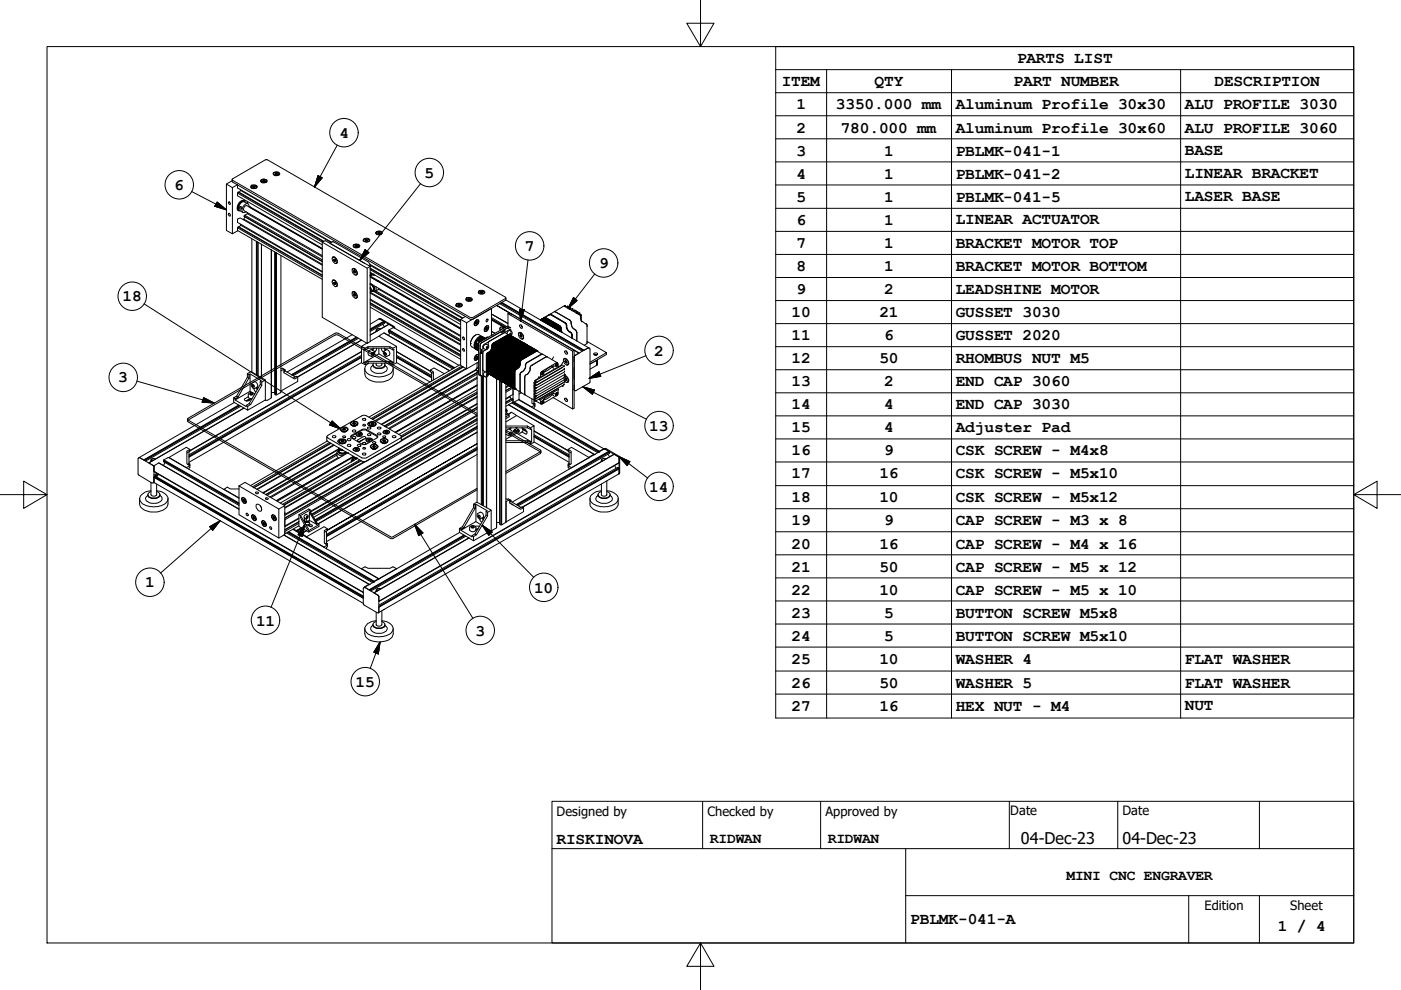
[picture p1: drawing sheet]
<svg xmlns="http://www.w3.org/2000/svg" width="297mm" height="210mm" viewBox="0 0 297 210" stroke-linecap="round" stroke-linejoin="round" font-family="sans-serif">
<defs><g id="words">
<g font-size="3.4">
<text x="215.6" y="13.4">PARTS LIST</text>
<text x="165.7" y="18.3">ITEM</text>
<text x="168.8" y="23.2">1</text>
<text x="177.2" y="23.2">3350.000 mm</text>
<text x="185.4" y="18.3">QTY</text>
<text x="202.6" y="23.2">Aluminum Profile 30x30</text>
<text x="214.9" y="18.3">PART NUMBER</text>
<text x="251.2" y="23.2">ALU PROFILE 3030</text>
<text x="257.5" y="18.3">DESCRIPTION</text>
<text x="71.9" y="29.2">4</text>
<text x="168.8" y="28.1">2</text>
<text x="178.2" y="28.1">780.000 mm</text>
<text x="202.6" y="28.1">Aluminum Profile 30x60</text>
<text x="251.2" y="28.1">ALU PROFILE 3060</text>
<text x="168.8" y="33">3</text>
<text x="187.5" y="33">1</text>
<text x="202.6" y="33">PBLMK-041-1</text>
<text x="251.2" y="32.9">BASE</text>
<text x="37" y="40.3">6</text>
<text x="90" y="37.7">5</text>
<text x="168.8" y="37.9">4</text>
<text x="187.5" y="37.9">1</text>
<text x="202.6" y="37.9">PBLMK-041-2</text>
<text x="251.2" y="37.8">LINEAR BRACKET</text>
<text x="168.8" y="42.8">5</text>
<text x="168.8" y="47.7">6</text>
<text x="187.5" y="42.8">1</text>
<text x="187.5" y="47.7">1</text>
<text x="202.6" y="42.8">PBLMK-041-5</text>
<text x="202.6" y="47.6">LINEAR ACTUATOR</text>
<text x="251.2" y="42.7">LASER BASE</text>
<text x="111.3" y="53.2">7</text>
<text x="168.8" y="52.5">7</text>
<text x="187.5" y="52.5">1</text>
<text x="202.6" y="52.5">BRACKET MOTOR TOP</text>
<text x="127" y="56.8">9</text>
<text x="168.8" y="57.4">8</text>
<text x="187.5" y="57.4">1</text>
<text x="202.6" y="57.4">BRACKET MOTOR BOTTOM</text>
<text x="26" y="63.9">18</text>
<text x="168.8" y="62.3">9</text>
<text x="187.5" y="62.3">2</text>
<text x="202.6" y="62.3">LEADSHINE MOTOR</text>
<text x="167.8" y="67.2">10</text>
<text x="186.4" y="67.2">21</text>
<text x="202.6" y="67.2">GUSSET 3030</text>
<text x="138.7" y="75.4">2</text>
<text x="167.8" y="72.1">11</text>
<text x="167.8" y="77">12</text>
<text x="186.4" y="77">50</text>
<text x="187.5" y="72.1">6</text>
<text x="202.6" y="72.1">GUSSET 2020</text>
<text x="202.6" y="77">RHOMBUS NUT M5</text>
<text x="25.1" y="81.1">3</text>
<text x="167.8" y="81.9">13</text>
<text x="187.5" y="81.9">2</text>
<text x="202.6" y="81.9">END CAP 3060</text>
<text x="167.8" y="86.8">14</text>
<text x="187.5" y="86.8">4</text>
<text x="202.6" y="86.8">END CAP 3030</text>
<text x="137.7" y="91.3">13</text>
<text x="167.8" y="91.7">15</text>
<text x="187.5" y="91.7">4</text>
<text x="202.6" y="91.7">Adjuster Pad</text>
<text x="167.8" y="96.6">16</text>
<text x="167.8" y="101.4">17</text>
<text x="186.4" y="101.4">16</text>
<text x="187.5" y="96.6">9</text>
<text x="202.6" y="96.6">CSK SCREW - M4x8</text>
<text x="202.6" y="101.4">CSK SCREW - M5x10</text>
<text x="137.7" y="104.2">14</text>
<text x="167.8" y="106.5">18</text>
<text x="186.4" y="106.5">10</text>
<text x="202.6" y="106.5">CSK SCREW - M5x12</text>
<text x="167.8" y="111.4">19</text>
<text x="187.5" y="111.4">9</text>
<text x="202.6" y="111.4">CAP SCREW - M3 x 8</text>
<text x="167.8" y="116.3">20</text>
<text x="186.4" y="116.3">16</text>
<text x="202.6" y="116.3">CAP SCREW - M4 x 16</text>
<text x="30.8" y="124.6">1</text>
<text x="113.2" y="125.6">10</text>
<text x="167.8" y="121.2">21</text>
<text x="186.4" y="121.2">50</text>
<text x="202.6" y="121.2">CAP SCREW - M5 x 12</text>
<text x="167.8" y="126.1">22</text>
<text x="167.8" y="131">23</text>
<text x="186.4" y="126.1">10</text>
<text x="187.5" y="131">5</text>
<text x="202.6" y="126.1">CAP SCREW - M5 x 10</text>
<text x="202.6" y="131">BUTTON SCREW M5x8</text>
<text x="54.3" y="132.6">11</text>
<text x="100.8" y="134.8">3</text>
<text x="167.8" y="135.9">24</text>
<text x="187.5" y="135.9">5</text>
<text x="202.6" y="135.9">BUTTON SCREW M5x10</text>
<text x="167.8" y="140.8">25</text>
<text x="186.4" y="140.8">10</text>
<text x="202.6" y="140.8">WASHER 4</text>
<text x="251.2" y="140.7">FLAT WASHER</text>
<text x="75.4" y="145.6">15</text>
<text x="167.8" y="145.8">26</text>
<text x="186.4" y="145.8">50</text>
<text x="202.6" y="145.8">WASHER 5</text>
<text x="251.2" y="145.8">FLAT WASHER</text>
<text x="167.8" y="150.7">27</text>
<text x="186.4" y="150.7">16</text>
<text x="202.6" y="150.7">HEX NUT - M4</text>
<text x="251.2" y="150.6">NUT</text>
<text x="118" y="178.9">RISKINOVA</text>
<text x="216.5" y="178.9">04-Dec-23</text>
<text x="238" y="178.9">04-Dec-23</text>
<text x="193" y="196">PBLMK-041-A</text>
<text x="270.9" y="197.4">1 / 4</text>
</g>
<g font-size="3.1">
<text x="150.5" y="178.7">RIDWAN</text>
<text x="175.5" y="178.7">RIDWAN</text>
<text x="226.1" y="186.7">MINI CNC ENGRAVER</text>
</g>
<g font-size="2.7">
<text x="118" y="173">Designed by</text>
<text x="150" y="173">Checked by</text>
<text x="175" y="173">Approved by</text>
<text x="214.2" y="172.9">Date</text>
<text x="238" y="172.9">Date</text>
<text x="255.4" y="193">Edition</text>
<text x="273.6" y="193">Sheet</text>
</g>
</g></defs>
<!-- layer: Visible (ISO) -->
<g fill="none" stroke="#000" stroke-width=".21">
<path d="M48 39l1.3 .8M49.2 38.3l-1.2 .7v9.9l1.3 .7M49.2 38.1l.1 .5 50.5 29.1h.4l7-4 .1-.5M49.3 37.9l7-4h.4l50.5 29.1 .1 .2-7.1 4.1h-.4l-50.5-29.1zM50.4 39.2v.6l19.9 11.5M50.4 39.2l-1.1 .6v9.8l1.1-.7M53.3 39.6l.1 .3M53.3 39.3a.83 .83 0 0 1 1.2 .4 .83 .83 0 0 1-1.4-.2zM53.3 39.5a.57 .57 0 0 1 .7-.2 .57 .57 0 0 1 .4 .5 .57 .57 0 0 1-.7 .2 .57 .57 0 0 1-.4-.5zM53.7 39.7h.1M53.7 39.6h.1M53.7 39.6v.1"/>
<path d="M53.7 39.5h.1M53.8 39.7h.1M53.8 39.5h.1M53.8 39.5h.1l-.1 .2M53.8 39.5v.2M53.9 39.5l.1 .2M53.9 39.7h.1M54 39.5h.1M54 39.5v.2h-.3M54.4 39.6l-.1 .3M55.2 38.3a.87 .87 0 0 1 1.4 0 .75 .75 0 0 1-.7 .5 .75 .75 0 0 1-.7-.5zM55.4 38.4l.1 .3"/>
<path d="M55.4 38.3a.54 .54 0 0 1 .6-.3 .54 .54 0 0 1 .5 .5 .54 .54 0 0 1-.7 .3 .54 .54 0 0 1-.4-.5zM55.8 38.3v.1M55.8 38.3v.2M55.8 38.3l.1 .2M55.8 38.5h.1M55.8 38.5h.3M55.9 38.3v.2M55.9 38.3h.1M55.9 38.3h-.1M56 38.5h.1M56 38.3h.1M56.1 38.3v.2"/>
<path d="M56.1 38.3l-.1 .2M56.1 38.4h.1M56.1 38.5h.1M56.5 38.4l-.1 .3M58 36.6a.86 .86 0 0 1 1.3 .3 .7 .7 0 0 1-.8 .4 .7 .7 0 0 1-.5-.7zM58 36.9l.2 .2M58.2 36.6a.56 .56 0 0 1 .6-.1 .56 .56 0 0 1 .3 .5 .54 .54 0 0 1-.6 .3 .54 .54 0 0 1-.4-.6zM58.4 36.8v.1M58.4 36.9h.1M58.5 36.9h.1M58.5 36.7v.2M58.5 36.7h.1"/>
<path d="M58.5 36.7l-.1 .1M58.6 36.7v.2M58.7 36.7l.1 .1-.1 .1M58.7 36.8h.1M58.7 36.8v.2l-.3-.1M59.2 36.9l-.1 .2M48.5 45.2a.32 .32 0 0 1 .3 .2 .32 .32 0 0 1-.1 .4l-.3-.4zM48.5 42.8l.3 .2v.3a.35 .35 0 0 1-.3-.1 .35 .35 0 0 1 0-.4zM50.4 48.3l.1-.2 17.8 10.3M50.4 40.9l.1-.2 18.1 10.5M50.5 48.1l17.8 10.2M50.5 40.7l18.1 10.5"/>
<path d="M50.6 44.5l.1 .1M50.7 48.2l.3-.5 17.3 10M50.7 40.8l.3-.4 19.2 11M50.8 44.6l.7 .5M51 40.2v.2M51 47.5v.2M51.1 43.8l.1 .4M51.3 42.8a1.31 1.31 0 0 0-.8 1.3M51.6 46.6l.1-.1 16.6 9.5M51.7 42.5l.1 .1a1.38 1.38 0 0 0-1.3 2l.1 .1-.1-.1M51.7 42.7l.1 .1M51.8 45.8l.1-.2 16.4 9.5"/>
<path d="M51.8 42.8a1.29 1.29 0 0 0-1.3 1.4l.3 .4M51.8 42.8a.91 .91 0 0 0-1.3 .7l-.1 .7 .1 .3 .3 .1M51.8 42.8l.8 .4M51.9 45.6l.6-.3 15.8 9.2M51.9 46l-.2 .5M52 42.9a.64 .64 0 0 0-.6-.4 .64 .64 0 0 0-.6 .5 1.25 1.25 0 0 0-.2 1.7h.3M52.5 42.7v.5M52.5 45.1v.2M52.8 43.9a.51 .51 0 0 0-.3-.7 .51 .51 0 0 0-.7 .3 1.17 1.17 0 0 0-.2 1.6l.6-.2M52.8 43.7l15.5 9M53.1 43.9v.1l15.2 8.8-16-9.2a.73 .73 0 0 0-.5 1.1l16.5 9.5M53.4 50.6v28.3"/>
<path d="M54.4 51.2v28.3M54.5 51.3v28.2M54.7 51.4v28.3M58.2 53.4v30.2l.2 .1M58.4 53.5v30.2h.1M58.5 53.6l.1 30.1M58.6 53.6v30.1l1-.5v-29M68.3 58.7l-17.9-10.4v.6l17.9 10.3M68.3 55.4l-16.5-9.6 16.5 9.7M68.3 56.2l-17.4-10-.5 .3v.7l17.9 10.4M69.9 51.5l.6-.3 .2 .1 7.4 4.2 .3 .5 .1 .5-.6 .4-27.5-16v.6l17.9 10.4M70.1 51.7l7.2 4.2"/>
<path d="M70.4 59.7a.45 .45 0 0 1 .5-.4 .45 .45 0 0 1 .4 .5 .59 .59 0 0 1-.1 1l-.1-.1M70.4 54.8a.45 .45 0 0 1 .5-.4 .45 .45 0 0 1 .4 .4 .54 .54 0 0 1 .3 .6 .54 .54 0 0 1-.5 .5M70.5 54.6a.59 .59 0 0 1 .6 .1 .59 .59 0 0 1 .3 .5 .4 .4 0 0 1-.2 .6 .4 .4 0 0 1-.5-.3l-.3-.5zM70.5 59.5a.76 .76 0 0 1 .8 .4 .76 .76 0 0 1-.1 .8 .91 .91 0 0 1-.7-1.2zM70.5 59.5h.5M70.8 55h.1M70.8 59.9h.1M70.8 55.2h.1M70.8 55.2l.1 .1M70.9 55h.1M70.9 55l.1 .1M70.9 59.9h.1"/>
<path d="M70.9 59.9l.1 .1M70.9 55l-.2 .1M70.9 59.9l-.2 .1M70.9 55.3h.2l-.2 .1M70.9 55l-.1 .2M70.9 59.9l-.2 .1 .1 .1M70.9 55.3v.1M71 55.1h.1M71 54.5l-.5 .1M71 55.1l.1 .1M71 60l.1 .2-.2 .1M71 55.1l-.2 .1"/>
<path d="M71 55v.1M71 59.9l-.2 .2M71 60l-.2 .1M71.1 55.2l-.2 .2M71.1 55.2l-.2 .1M71.5 55.5l-.2 .4M74.7 57.1a.76 .76 0 0 1 .8 .2 .76 .76 0 0 1 .1 .8v.2a.85 .85 0 0 1-.9-1.2zM74.7 57.2a.45 .45 0 0 1 .4-.3 .45 .45 0 0 1 .5 .4 .59 .59 0 0 1-.2 1h-.1M74.8 57h.4M74.9 52a.86 .86 0 0 1 1.4 .1 .75 .75 0 0 1-.8 .5 .75 .75 0 0 1-.6-.6zM75 52.2l.1 .3M75 57.5v.1"/>
<path d="M75 57.6l.1 .1M75.1 57.4l-.1 .1M75.1 57.8l.2-.2zM75.1 52a.54 .54 0 0 1 .6-.2 .54 .54 0 0 1 .4 .5 .54 .54 0 0 1-.6 .3 .54 .54 0 0 1-.4-.6zM75.1 57.4l.1 .1M75.1 57.7v.1M75.1 57.4l-.1 .2M75.1 57.8h.1M75.2 57.5l.2 .3M75.2 57.5v.1M75.2 57.6h.1M75.2 57.6l-.1 .1"/>
<path d="M75.2 57.5l-.2 .1M75.3 57.6h.1M75.3 57.8h.1M75.4 57.8h-.2M75.4 52.1v.1M75.4 52.1l.2 .1M75.4 52.2h.1M75.4 52.2h.4M75.5 52v.2M75.5 52h.1M75.5 52l-.1 .1M75.6 52v.2"/>
<path d="M75.6 52.3h.1M75.6 52l.1 .1M75.7 52.1l.1 .1M75.7 52.1l-.1 .1M75.8 57.9l-.2 .4M75.8 52.2h.1M76.1 52.2l-.1 .3M77.1 50.7a.74 .74 0 0 1 1.3 .3 .87 .87 0 0 1-1.4 0zM77.1 51l.1 .2M77.2 50.8a.79 .79 0 0 1 1.1 .2 .72 .72 0 0 1-1.2-.1zM77.5 51h.1M77.5 50.8v.2z"/>
<path d="M77.5 51h.2M77.5 50.8h.2M77.6 51h.1M77.6 50.8v.2M77.7 50.8v.2M77.7 50.8h.1M77.8 50.8l.1 .1M77.8 50.8v.2M77.9 56.9v15.9l.6-.4v-15.9l-9.5-5.5-.7 .3v16l9.6 5.5M77.9 50.9v.1h-.3M77.9 50.9v.1M78.3 51l-.1 .2"/>
<path d="M78.4 56l19.7 11.4M78.4 56.2l19.6 11.3M78.5 56.9l19.2 11M78.5 56.9l19.2 11.1M78.5 57.2l19.2 11M78.5 58.5l19.2 11.1M78.5 57.8l19.2 11M78.5 57.8v.5l.2-.1v-.3M78.7 57.9v.4l-.2 .1 .6-.3M78.8 57.9l-.1 .5-.2 .1M79.1 58.1h.1M79.3 58.3h-.3l.6 .1"/>
<path d="M79.8 49.4l.1 .3M79.8 49.1a.74 .74 0 0 1 1.2 .4 .81 .81 0 0 1-1.4-.2zM79.8 49.2a.6 .6 0 0 1 .7-.2 .6 .6 0 0 1 .4 .6 .6 .6 0 0 1-.6 .2 .6 .6 0 0 1-.5-.6zM79.9 59.5l.5 .3M79.9 59.5l.6 .4M79.9 59.5l-1.4-.8 19.2 11.1M80.2 49.4v.1M80.2 49.5h.1M80.2 49.3h.1M80.2 49.4h.1M80.3 49.3v.3l.2-.1M80.3 49.5h.1"/>
<path d="M80.3 59.6l-.2 .1M80.3 49.3v.2M80.4 49.5h.1M80.4 49.3h.1M80.5 49.3v.1M80.5 49.3l-.1 .2M80.5 49.4h.1M80.5 49.4v.1M81 49.4l-.2 .3M52.5 79.2l.7-.4 3.1 1.8-.8 .4M52.8 79.4l.2-.1v3.7l-3.2 1.8v-.2l.7-.4 2.3-4zM52.8 79.4l-.3-.2v.8"/>
<path d="M53 79.3l2.4 1.4-.2 .1v.7l-2.4 4.1-.6 .4v.2l-2.4-1.4M59.6 78.1h.3l.3 .2v.7l2.3 1.4 .6-.4-.3-.2-.6 .4M60.5 78.5l-.3 .3M60.5 78.5l-.3 .1M60.5 78.6l2.1 1.3M60.5 78.5l-.3-.2-.6 .3M63.1 79.9l13.5-7.8-13.5 7.9M63.1 80v.9l-3.5 2M70.8 60.1h.1M70.8 60.1l.1 .1M70.9 60.2h.2l-.2 .1M70.9 60.2v.1"/>
<path d="M71.1 60v.1M71.1 60.1l-.2 .1M71.5 60.4l-.2 .3M74.7 62a.78 .78 0 0 1 .8 .2 .78 .78 0 0 1 .1 .9 .64 .64 0 0 1-.9-.6zM74.7 62.1a.45 .45 0 0 1 .4-.3 .45 .45 0 0 1 .5 .4 .56 .56 0 0 1 .2 .6 .56 .56 0 0 1-.5 .4M74.7 71l-13.9 7.9M74.8 61.9h.4M75 62.4v.1M75 62.5l.1 .1M75.1 62.3l-.1 .1M75.1 62.3h.1M75.1 62.6h.1"/>
<path d="M75.1 62.3l-.1 .2M75.1 62.3l.1 .1M75.1 62.7h.1M75.2 62.4v.1M75.2 62.4l.1 .2M75.2 62.5l-.1 .1M75.2 62.4l-.2 .1M75.2 62.5l.1 .1M75.3 62.7h.1M75.3 62.6l-.2 .1M75.3 62.6h.1M75.4 62.6l-.2 .1"/>
<path d="M75.6 71.5l-13.8 8M75.8 62.8l-.2 .4M75.8 71.6l-13.8 7.9M76 71.7l-13.8 8M76.6 74.5l-36.3 21M76.6 74.6l-36.3 21M76.6 75.3l-36.5 21.1M76.6 75.6l-36.5 21.1M76.6 75.7l-36.5 21.1M76.6 75.8l-36.5 21.1M76.6 76.9l-36.5 21.1M77.2 76.9l3.1-1.9 3.2 1.9-.2 .1-.6-.4h-4.7l-.6 .4z"/>
<path d="M77.3 78.1a2.64 2.64 0 0 0 .3 1.9 4.2 4.2 0 0 0 5.5 0 2.64 2.64 0 0 0 .3-1.9M77.4 73.8l-.8-.4v3.5l.8 .4M77.8 72.7l-1.2 .7M78 73.8l-.6 .4-.2-.1v2.8M78 73.8h4.7l.6 .4 .2-.1v2.8M78 76.6v.4l-.6 .3v-.3M78 73.8v-.3l-.6 .3v.4M78 73.5h4.7v.3M78.2 77a1.28 1.28 0 0 0-.9 1.2 1.28 1.28 0 0 0 .9 1.2 4.5 4.5 0 0 0 4.8-.4 1.21 1.21 0 0 0-.5-2M78.2 74.5l.4-.4 .7 .4a.73 .73 0 0 1-.6 1l-.7-.4zM78.5 60.2a.89 .89 0 0 1 .6 1.4M78.5 61.1v.2"/>
<path d="M78.5 60.9l.2 .3-.2 .6M78.5 60.9l.2 .5-.2 .5M78.5 60.2a.82 .82 0 0 1 .6 1.4M78.5 61.2l.1 .2zM78.5 60.1l19.2 11.1M78.5 63.6l19.2 11M78.5 64.2l19.2 11M78.5 64.3l19.2 11M78.5 64.6l19.2 11M78.5 61.9l19.2 11.1M78.5 62.1l19.2 11.1M78.5 63.4l19.2 11.1"/>
<path d="M78.5 65.1l19.2 11.1M78.5 61.3h.1M78.5 61.9h.1M78.5 72.4l1.8-1.1 3.8 2.1M78.6 61.4l-.1 .5M78.7 74.1l.5-.3-.2 .5M78.8 75.2l.2 .1M78.9 61.7h.1M78.9 74.8l.1 .1M79 74.7l.2 .1v.2l-.4 .3zM79 74.9l-.2 .1M79 74.9l.2 .1"/>
<path d="M79.1 77.4a.81 .81 0 0 0-.5 .9 .81 .81 0 0 0 .7 .7 2.2 2.2 0 0 0 2.7-.6 .68 .68 0 0 0-.4-1M79.1 77.4a1.59 1.59 0 0 0 2.4 .4l.1-.4M79.1 74.2l-.2 .1M79.1 77.3v.1M79.1 60.5a.63 .63 0 0 1 .4 .7 .63 .63 0 0 1-.6 .5 .62 .62 0 0 0 .8-.1 .62 .62 0 0 0 0-.9M79.1 61.4a.8 .8 0 0 0-.6-1.1 .94 .94 0 0 1 .6 1.3l-.5 .3M79.2 77a.78 .78 0 0 0 .2 .8 .78 .78 0 0 0 .8 .2 1.07 1.07 0 0 0 1.4-.9l-.1-.1M79.3 61.8l18.4 10.6M79.4 74.6h.1M79.4 61.8l18.3 10.5M79.7 61.7l18 10.3M79.8 77a.63 .63 0 0 0 .3 .6 .63 .63 0 0 0 .7-.1l.2-.5"/>
<path d="M79.8 70v.3M79.8 73.8v.5l-.4 .3M79.9 69.8l-.1 .1 .1 .3M79.9 69.8h.1M80.3 61.3l17.4 10M80.3 61.1l-.2 .3-.6 .4M80.3 73.8v1.2M80.4 67.6l.2 .1M80.4 71.3l1-.7 13.8 8M80.4 67.6h.4l2.7 1.6 .2 .4M80.4 67.6l-1.9 1.1M80.6 67.7l.8 .4"/>
<path d="M80.6 67.7l2.7 1.6M80.7 69.8a.44 .44 0 0 0-.6-.2 .44 .44 0 0 0-.2 .6M80.9 73.8l.1 .6 .3 .2M81.2 68.7l.3 .6M81.3 74.6h.1M81.3 74.5l.6-.4a.78 .78 0 0 1 .6 1.2l-.5 .2a.74 .74 0 0 1-.7-1zM81.4 68.2v-.1l-2.9 1.7M81.4 68.2l-2.9 1.7M81.4 68.2l.1 .1M81.5 74.8l.2-.1 .2 .6h-.2zM81.5 70.6l13.8 8M81.5 68.3l-3 1.7"/>
<path d="M81.5 68.3v.3l-3 1.7M81.6 77.3v.1M81.7 74.9l.2 .1M81.7 74.9l-.2 .1M81.7 74.8v.1M81.9 75.2l-.2 .1M82 74.1l-.5-.3 .2 .4M82.4 70.1v.3l13.5 7.8M82.4 70.1l13.8 8M82.4 68.8l-3.9 2.2 4-2.3 .8 .6M82.5 69.9l.9-.5 13.9 8M82.5 70.1l13.8 7.9"/>
<path d="M82.5 70.1h-.1M82.5 69.9l13.9 8M82.5 69.9v.2M82.7 76.6v.4h-4.7M82.7 77l.6 .3v-.3M82.7 73.5l.6 .3v.4M82.7 70.5l-.3 .6M83.3 69.3l.2 .2M83.3 73.8l.8-.4v3.5l-.8 .4M84.1 75.8l7.4 4.3M84.1 75.7l7.4 4.3M84.1 75.6l7.4 4.3"/>
<path d="M84.1 75.3l7.4 4.3M84.1 74.5l7.1 4.2-7.1-4.1M84.1 76.9l7.1 4.1M91.2 78.5l.8-.5 2.2 1.2M91.5 79v1.8M91.9 79.2l-.7-.4v-.3l.7 .3v1.8M96.7 64.5a.74 .74 0 0 1 1.3 .3 .81 .81 0 0 1-1.4-.1zM96.7 64.7l.1 .3M96.8 64.6a.6 .6 0 0 1 .6-.3 .6 .6 0 0 1 .5 .6 .72 .72 0 0 1-1.2-.2zM97.2 64.7h.1M97.2 64.6v.2zM97.2 64.8h.1"/>
<path d="M97.2 64.6h.1M97.2 64.6v.2M97.3 64.6v.2M97.3 64.6h.1M97.4 64.6l.1 .1M97.4 64.6v.2M97.5 64.7l-.2 .2-.1-.2M97.5 64.7h.1M97.7 77.3l-19.5 11.1M97.7 67.7l1.2 .7M97.9 64.7l-.1 .3M97.9 77.6l-19.2 11.1"/>
<path d="M98 74a.3 .3 0 0 1 .4 .1 .3 .3 0 0 1 0 .4l-.2-.2zM98 71.5a.28 .28 0 0 1 .4 .2 .28 .28 0 0 1-.1 .3zM98.2 77.8l-19.3 11.1M98.2 77.8l-19.2 11.1M98.7 67.1l-1 .6v9.8l1.2 .7M98.7 78.1l-19.2 11.1M98.9 63.5l.1 .3M98.9 78.2l-19.2 11.1M98.9 63.2a.83 .83 0 0 1 1.2 .3 .83 .83 0 0 1-1.4-.1zM98.9 63.3a.57 .57 0 0 1 .7-.2 .57 .57 0 0 1 .3 .6 .57 .57 0 0 1-.6 .2 .57 .57 0 0 1-.4-.6zM99.3 63.5h.1M99.3 63.5l.3 .1"/>
<path d="M99.3 63.4h.1M99.4 63.4v.2M99.4 63.4v.2zM99.5 63.4l.1 .2M99.5 63.5l.1 .1M99.6 63.4h.1M99.6 63.4v.2M99.6 63.5h.1M99.8 72.9h.1M100 63.5l-.1 .3M100.8 68.1a.44 .44 0 0 1 .7-.2 .44 .44 0 0 1-.1 .7l-.1 .1a.42 .42 0 0 1-.7 .3 .42 .42 0 0 1 0-.7zM100.8 71a2.22 2.22 0 0 0-1 1.9"/>
<path d="M100.9 68.3l-.1 .1M100.9 68.4l.3 .1M100.9 75.7h.1M100.9 74.1h.1M101 78.3l-20.2 11.7M101 78.5l-20 11.5M101 75.6l.2 .1M101 78.3v.1M101 67.9a.38 .38 0 0 1 .5 .2 .38 .38 0 0 1-.2 .5l-.1 .1a.35 .35 0 0 1-.5 .3 .35 .35 0 0 1-.1-.5zM101 68.2h.2l-.2 .5-.2-.1 .2 .1M101 75.5h.2a.25 .25 0 0 1 0 .4 .25 .25 0 0 1-.4 0zM101 75.6l.2-.1v.3a.16 .16 0 0 1-.2 .2 .16 .16 0 0 1-.2-.1l.3 .1"/>
<path d="M101.1 68.9l-.5 .1M101.1 76.2l-.5 .1M101.2 72.8a1.2 1.2 0 0 0 .3 1.6 1.22 1.22 0 0 1-.2-1.5M101.2 72.2l-.2 .4a1.2 1.2 0 0 0 .3 1.7 1.22 1.22 0 0 1-.2-1.5M101.2 76.9v1.2l-.2 .2M101.2 78.6v27.9M101.2 79l-19.7 11.3M101.2 79l-19.7 11.4M101.2 79.3l-19.4 11.2M101.2 80l-18.8 10.8M101.3 67.8l.2 .4M101.3 75.2l.2 .2-.1-.1a.63 .63 0 0 0-.7 .3 .63 .63 0 0 0 .1 .8l.4-.2 .3-.5"/>
<path d="M101.3 73.1a1.09 1.09 0 0 0 .2 1.2M101.3 72.2a.35 .35 0 0 0-.3 .5l.3 .2M101.3 72.2l.3 .2M101.3 72.7l.2 .2M101.3 78.5l.2 .1M101.4 73.3l.1 1M101.5 75.3a.68 .68 0 0 0-.8 .2 .68 .68 0 0 0-.1 .8l.1 .1 .4-.1 .4-.5M101.5 73.6v.5M101.5 61.8a.81 .81 0 0 1 1.3 .2 .83 .83 0 0 1-1.4-.1zM101.5 78.1a.32 .32 0 0 0-.4 0 .32 .32 0 0 0-.1 .4l.3 .2M101.5 78.4l-.2 .1v.5l.2 .1M101.5 76.7l-2.6 1.5"/>
<path d="M101.5 61.9l.2 .4M101.6 61.8a.57 .57 0 0 1 .6-.2 .57 .57 0 0 1 .4 .5 .57 .57 0 0 1-.6 .2 .57 .57 0 0 1-.4-.5zM101.8 73.9l.3 .2v.9l-.3-.2v4.6l.6 .5M101.9 62h.1M101.9 61.9h.1M101.9 61.9v.1M102 74.1l-.1 .4 .2 .1-.3 .2M102 62.1h.1M102 61.9h.1M102 61.9l.2-.1-.2 .3M102 61.9v.2M102.1 71.3h.1"/>
<path d="M102.1 71.3a1.73 1.73 0 0 0-1.6 1.9l.1 .6 .3 .3M102.1 71.3h.1a1.8 1.8 0 0 0-1.3 2.8M102.1 72.7l-.3 .4v6.5l.2 .1v27.3M102.1 72.7l-.3 .6M102.2 61.8v.2M102.2 62v.1M102.2 79.7v27.3M102.2 61.9h.1M102.2 61.9v.2l-.3-.1M102.3 79.8v27.3M102.4 78.3v.3l.8 .4-.1-.2M102.4 71.5l-.9-.5a1.76 1.76 0 0 0-1.6 2.4l.9 .6"/>
<path d="M102.5 71.5a1.34 1.34 0 0 0-1.7 1.3l-.1 .8 .4 .5M102.5 79.9v27.3M102.6 74.3h.1M102.7 71.7a1.15 1.15 0 0 0-1.4 .5M102.7 71.6a1.11 1.11 0 0 0-1.5 .6M102.7 61.9l-.1 .4M102.9 71.7a.95 .95 0 0 0-1.4 .6M102.9 71.9l-.9 .4h-.3l-.4 .4v.6h.2M102.9 78.8l-.3 .4-.1 .4 .4 .3a.76 .76 0 0 0 .7-.7M102.9 71.8l-.5 .1-.5 .4M102.9 71.8a.98 .98 0 0 0-1.3 .6M102.9 71.8a1.05 1.05 0 0 0-1.2 .5l.2 .1"/>
<path d="M102.9 71.8h.1M103 69.6l.3-.2-.2 .5-.2-.1zM103 69.2l.3-.1a.6 .6 0 0 1 .3 .6 .6 .6 0 0 1-.5 .5l-.1 .1a.52 .52 0 0 1-.4-.5 .52 .52 0 0 1 .3-.5zM103 74.1l-.5 .4-.1 .4M103.1 69.5l-.1 .1M103.1 69.6l.2 .2M103.1 69.4l.2 .1M103.1 78.8l.2 .2-.1-.2M103.1 75.3v3.5M103.1 79.9v27.7M103.1 73.8l.2 .1M103.1 79.6l.2 .1"/>
<path d="M103.2 69.1h.1a.63 .63 0 0 1 .2 .7 .63 .63 0 0 1-.6 .4 .52 .52 0 0 1-.2-.5 .52 .52 0 0 1 .4-.4zM103.2 70.1l-.5 .1M103.2 73.6l-.1 .1M103.2 73.6h.1M103.2 79.3l-.1 .2M103.2 79.3h.1M103.2 79.9v27.8M103.2 69.4l.1 .1M103.2 73.6l.2 .1M103.2 79.3l.2 .2M103.3 67.7h.1a.32 .32 0 0 1 0 .3 .32 .32 0 0 1-.3 .2zM103.3 78.8v.3"/>
<path d="M103.3 73.5h.1v.2l-.3 .2zM103.3 79.2l.1 .1v.2l-.3 .2zM103.3 75.4v3.4M103.3 69.5l-.2 .4-.2-.1M103.3 75.5v3.4l.1 .3-.1-.3v-3.5v3.4M103.4 71.5l-.5 .3M103.4 75l.2-.2-.3 .6zM103.4 69.1l.2 .4M103.4 71.5h-.1l-.4 .2M103.4 79l.2 .2M103.4 79l.2 .2-.1-.2M103.5 79l.1 .2"/>
<path d="M103.5 75.5l.4-.5-.3 .6M103.5 75.5v3.5M103.6 74.8a1.5 1.5 0 0 0 .7-1.4 1.75 1.75 0 0 1-1.1 1.6l-.1 .3M103.6 79v.2M103.6 79v.3M103.6 79v-3.4v3.5l.1 .2M103.6 74.8l-.4 .4v3.6M103.6 79.2h.1M103.6 75.6v3.4M103.6 75.7v3.4l.2 .2M103.6 79.3h.2M103.6 79.2v.1"/>
<path d="M103.7 79.3l-.1-.2 .2 .2M103.7 75.2l.2-.2-.3 .6zM103.7 74.9l-.4 .6M103.7 74.9l-.3 .3-.1 .3M103.7 79.3h.1M103.7 79.3h-.1M103.8 79.3h.1M103.8 75a1.41 1.41 0 0 0 .8-1.4 1.71 1.71 0 0 1-1 1.6l-.1 .3M103.8 75l-.4 .4v3.6M103.9 79.2v.2M103.9 79.2v-3.4v3.5l.1 .2M103.9 79.3l.2 .2"/>
<path d="M103.9 79.4h.1M103.9 79.3v-3.5v3.5M104 79.5l-.1-.2 .2 .2M104 79.5h.1M104.1 75.4l.2-.2-.4 .6zM104.1 79.5h.1M104.1 75.1l-.3 .4v3.8h.1M104.1 75.1a1.4 1.4 0 0 0 .9-1.3 1.5 1.5 0 0 1-.8 1.4M104.1 79.3l.1 .3M104.1 75.9l.1 3.7M104.1 75.1l-.3 .3v.3M104.2 71h.1"/>
<path d="M104.2 71.1v-5.7l-5.3 3v9.8M104.2 75.2l-.4 .4 .1 3.8M104.2 75.9l.1 3.7M104.2 79.5l.3 .2M104.2 79.6h.1M104.2 67.3l3.2 2M104.2 67.6l3 1.7M104.2 67.7l2.9 1.7M104.2 67.9l2.7 1.5M104.2 70.3l.7 .3M104.3 79.6l-.1-.2 .1 .3M104.3 79.5l.1 .2"/>
<path d="M104.3 79.5v-3.5v3.5M104.3 75.2l-.4 .4v3.6M104.3 79.6h.1M104.3 76v3.5M104.3 79.7v-.2l.1 .2M104.3 79.5l.2 .2M104.3 76v3.6l.2 .1M104.3 79.7h.1M104.4 73.4a1.82 1.82 0 0 1-1.1 1.7v.3M104.4 73.4a1.5 1.5 0 0 1-.8 1.4 1.41 1.41 0 0 0 .9-1.4M104.4 75.3l-.4 .6v3.5l.1 .1M104.4 75.3a1.41 1.41 0 0 0 .8-1.4 1.5 1.5 0 0 1-.7 1.4"/>
<path d="M104.4 79.5l.1 .2M104.4 75.5l.2-.1-.3 .6zM104.4 79.7h.1M104.5 73.4a1.71 1.71 0 0 1-1.1 1.6l-.1 .3v3.6v-3.4M104.5 75.3l-.4 .4v3.7l.1 .1M104.5 79.7h.1M104.5 73.5a1.58 1.58 0 0 1-.8 1.4M104.5 73.5a1.41 1.41 0 0 1-.8 1.4M104.5 76.1l.1 3.7M104.5 75.3l-.4 .6M104.5 75.3l-.2 .2-.2 .4M104.5 79.8h.1"/>
<path d="M104.5 79.7l.3 .2M104.6 73.5a1.71 1.71 0 0 1-1 1.6l-.2 .4v3.5l.1 .2-.3-.4M104.6 73.5v-.2l.3-.4-.3 .4a1.79 1.79 0 0 1-.8 1.7M104.6 79.8l-.1-.2 .1 .3M104.6 79.7v-3.5v3.7M104.6 79.7l.1 .2M104.6 79.8h.1M104.6 76.2v3.5M104.6 72.8l-.3 .5a1.39 1.39 0 0 1-.7 1.5M104.6 73.6a1.5 1.5 0 0 1-.7 1.4 1.4 1.4 0 0 0 .8-1.4M104.6 76.2v3.6l.2 .1M104.6 79.9h.1"/>
<path d="M104.7 73.6a1.5 1.5 0 0 1-.8 1.4 1.41 1.41 0 0 0 .9-1.4M104.7 75.5a1.41 1.41 0 0 0 .8-1.4 1.5 1.5 0 0 1-.7 1.4M104.7 75.7l.3-.1-.4 .6zM104.7 75.5l-.4 .5M104.7 75.5l-.3 .2-.1 .3M104.7 73.1l.3-.2-.4 .7zM104.7 79.9h.1M104.7 72.8l-.3 .6M104.7 72.8l3.1-1.7-3 1.8M104.8 73.6a1.71 1.71 0 0 1-1 1.6l-.2 .3v3.6v-3.4M104.8 75.5a1.88 1.88 0 0 0 .9-1.8l.2-.2-.2 .4a1.77 1.77 0 0 1-.9 1.6M104.8 75.5l-.4 .4v3.6"/>
<path d="M104.8 79.9h.1M104.8 72.9l-.3 .5M104.8 73.7a1.72 1.72 0 0 1-1 1.5l-.2 .5M104.8 73.7a1.82 1.82 0 0 1-1 1.6l-.2 .4M104.8 75.5l-.2 .2-.1 .3v3.8M104.8 75.5a1.73 1.73 0 0 0 .9-1.4 1.5 1.5 0 0 1-.8 1.4M104.8 79.8l.1 .2M104.8 80h.1M104.8 72.9l-.3 .6M104.8 72.9l-.3 .3v.3M104.8 79.9l.2 .1M104.9 79.8l.1 .2"/>
<path d="M104.9 79.8v-3.4v3.5l.1 .1M104.9 75.5l-.4 .6M104.9 80h.1M104.9 76.4v3.4M105 73.8a1.5 1.5 0 0 1-.8 1.4M105 76.4v3.5l.1 .2M105 79.9l.2 .2M105 79.9l.2 .2-.1-.2M105 75.9l.3-.1-.4 .6zM105 75.7l-.4 .5M105 75.7l-.3 .2-.1 .3M105 73l3.1-1.7-3 1.7-.3 .6"/>
<path d="M105 73l-.3 .6M105.1 73.8a1.54 1.54 0 0 1-1 1.5l-.2 .5 .1-.5 .3-.1M105.1 75.7l-.4 .4v3.7l.1 .1M105.1 79.9l.1 .3 .3 .1M105.1 76.5l.2-.5a1.67 1.67 0 0 0 1-1.5 1.71 1.71 0 0 1-1 1.6l-.1 .4M105.1 76.5v3.4M105.2 75.7l-.4 .5v3.8M105.2 75.7a1.73 1.73 0 0 0 .8-1.4 1.5 1.5 0 0 1-.8 1.4M105.2 80v.2M105.2 76.5l.3-.6-.3 .7M105.2 73.2l.1-.1-.3 .7zM105.2 73.1l-.4 .6"/>
<path d="M105.2 73.1l-.4 .3v.3M105.2 76.5v3.5M105.2 73.1l-.3 .5a1.7 1.7 0 0 1-1 1.7l-.2 .4v3.5l.1 .1M105.2 80l.1 .2M105.2 80v-3.4v3.4l.1 .2M105.2 75.7l-.4 .5v3.6M105.2 76.6v3.4M105.3 73.9l.3-.6-.3 .3a1.63 1.63 0 0 1-.8 1.7M105.3 73.9a1.5 1.5 0 0 1-.8 1.4M105.3 73.2a1.24 1.24 0 0 0-.3 1.2l-.7 .8M105.3 73.2l-.2 .3a1.63 1.63 0 0 1-.8 1.7M105.3 76.1l.3-.1-.4 .6z"/>
<path d="M105.3 73.2l3.1-1.7-3 1.7M105.4 74a1.82 1.82 0 0 1-1.1 1.7l-.1 .3v3.4v-3.5M105.4 74a1.5 1.5 0 0 1-.8 1.4 1.41 1.41 0 0 0 .9-1.4M105.4 75.9l-.4 .4v3.6M105.4 73.2l-.3 .6M105.5 73.3l-.3 .3a1.63 1.63 0 0 1-.9 1.6 1.5 1.5 0 0 0 .8-1.4M105.5 73.3l-.3 .3a1.91 1.91 0 0 1-1.1 1.8l-.2 .5v3.4M105.5 74a1.71 1.71 0 0 1-1 1.6l-.2 .4M105.5 76.7l.4-.6-.4 .6M105.5 76.7v3.5M105.5 76.7v3.5l.2 .2M105.7 73.4a1.24 1.24 0 0 0-.4 1.2l-.4 .6-.6 .3-.1 .4"/>
<path d="M105.7 76a1.63 1.63 0 0 0 .8-1.7l.3-.3-.2 .4a1.63 1.63 0 0 1-.9 1.6M105.7 76.8v3.6l.1 .1-.1-.2M105.7 76l-.4 .6v3.4M105.7 73.4l3-1.7-3 1.7M105.7 73.4l2.9-1.8-3 1.7-.3 .6M105.7 74.2a1.82 1.82 0 0 1-1.1 1.7l-.1 .3v3.4v-3.5M105.7 74.2a1.5 1.5 0 0 1-.7 1.4 1.41 1.41 0 0 0 .8-1.4M105.7 76a1.41 1.41 0 0 0 .9-1.4 1.5 1.5 0 0 1-.8 1.4M105.7 76l-.4 .5v3.6M105.7 73.4l-.3 .6M105.8 74.2a1.71 1.71 0 0 1-1 1.6l-.2 .4M105.8 76a1.75 1.75 0 0 0 .8-1.3 1.54 1.54 0 0 1-1 1.5l-.1 .5"/>
<path d="M105.8 76.9l.1 3.7M105.8 76.9l.1-.5 .3-.1-.3 .6M105.8 76l-.3 .4-.1 .3M105.8 76l-.4 .5v3.6M105.8 73.4l-.3 .6M105.8 73.4l-.3 .4v.2M105.9 73.4l-.4 .4a1.77 1.77 0 0 1-.8 1.7M105.9 74.3a1.41 1.41 0 0 1-.9 1.4M105.9 76.9v3.7M105.9 74.3a1.73 1.73 0 0 1-.8 1.4M105.9 74.3a1.41 1.41 0 0 1-.8 1.4M105.9 74.3l.1-.4 .2-.2-.2 .3a1.79 1.79 0 0 1-.8 1.7"/>
<path d="M105.9 76.2l-.3 .5 .4-.5M105.9 76.2l-.4 .5M105.9 73.5l3.1-1.7-3.1 1.8-.2 .5v-.4zM105.9 64.4l17.5 10.1M106 73.6a1.24 1.24 0 0 0-.4 1.2l-.7 .7M106 76.2l-.4 .5v3.5M106 74.4a1.82 1.82 0 0 1-1 1.6l-.1 .4M106 74.4a1.5 1.5 0 0 1-.7 1.4 1.41 1.41 0 0 0 .8-1.4M106 76.2a1.41 1.41 0 0 0 .9-1.4 1.5 1.5 0 0 1-.8 1.4M106 76.2l-.3 .6M106 76.2l-.3 .3v.3M106 73.6l-.3 .6"/>
<path d="M106.1 74.4a1.71 1.71 0 0 1-1 1.6l-.1 .2v3.7v-3.5M106.1 77.1l.1-.5 .3-.1-.3 .6M106.1 76.2l-.4 .5v3.6M106.1 73.6l-.3 .6M106.1 73.6l-.3 .3v.3M106.1 77.1v3.4M106.2 74.5a1.72 1.72 0 0 1-1 1.5l-.2 .4M106.2 74.5a1.54 1.54 0 0 1-1 1.5l-.2 .4M106.2 77.1v3.6M106.2 74.5v-.4l.3-.3-.3 .7M106.2 73.8l3.1-1.8-3.1 1.8-.2 .5zM106.2 73.6l-.3 .4v.3"/>
<path d="M106.2 73.6l-.3 .3v.4M106.2 69.4l-.2 .4M106.2 64.2l17.4 10.1M106.2 74.5a1.73 1.73 0 0 1-.8 1.4M106.2 74.5a1.41 1.41 0 0 1-.8 1.4M106.2 74.5l.1-.4 .3-.2-.3 .3a1.91 1.91 0 0 1-1.1 1.8l-.1 .5M106.2 76.4l-.3 .5 .4-.5M106.2 76.4l-.3 .5v3.5v-3.5M106.3 73.8a1.24 1.24 0 0 0-.4 1.2l-.7 .7M106.3 76.4l-.4 .5v3.5M106.3 64.2l17.5 10.1M106.4 64.1l17.4 10.2 .9-.5"/>
<path d="M106.4 74.6a1.7 1.7 0 0 1-.8 1.4 1.41 1.41 0 0 0 .8-1.4M106.4 76.4a1.41 1.41 0 0 0 .8-1.4 1.5 1.5 0 0 1-.8 1.4M106.4 76.4l-.4 .3v.3v3.4M106.4 74.6a1.71 1.71 0 0 1-1 1.6l-.1 .4 .4-.6M106.4 77.3l.2-.5 .2-.1-.3 .6M106.4 76.4l-.4 .5v3.6M106.4 77.3v3.4M106.5 77.3l.1 3.6M106.5 73.9l3.1-1.7-3 1.7-.3 .6zM106.6 76.6l-.4 .5 .4-.5M106.6 76.6l-.4 .5v3.5v-3.5M106.6 76.9l.3-.2-.4 .6v3.4v-3.6z"/>
<path d="M106.6 76.6l-.4 .5v3.5M106.6 69.5l-.2-.2a.34 .34 0 0 0-.4 .3 .34 .34 0 0 0 .2 .3M106.6 77.4v3.4M106.7 76.6a1.41 1.41 0 0 0 .8-1.4 1.5 1.5 0 0 1-.8 1.4M106.7 76.6l-.3 .3-.1 .3v3.4M106.7 69.4l.2 .1M106.7 74.8a1.41 1.41 0 0 1-.8 1.4M106.7 77.4l.2-.4 .2-.1-.3 .5M106.7 76.6l-.3 .5v3.6M106.7 73.9l-.3 .7M106.7 73.9l-.3 .4v.3M106.8 74.8a1.41 1.41 0 0 1-.8 1.4"/>
<path d="M106.8 74.8v-.3l.3-.3-.2 .4a1.77 1.77 0 0 1-.9 1.6M106.8 69.9v.4l-.1-.1-.4 .3M106.8 77.4v3.5M106.9 74.1l-.3 .3v.3l.3-.6M106.9 74.1l3-1.7-3 1.7M106.9 74l-.3 .3v.3l.3-.5M106.9 74.1l-.3 .5a1.39 1.39 0 0 1-.7 1.5 1.56 1.56 0 0 0 .8-1.6l.3-.4M106.9 74.9a1.82 1.82 0 0 1-1 1.7l-.1 .3M106.9 74.9a1.5 1.5 0 0 1-.7 1.4 1.41 1.41 0 0 0 .8-1.4M106.9 77.1l.3-.2-.4 .5zM106.9 76.7l-.3 .6v3.5M106.9 74.3l.2-.2-.4 .7z"/>
<path d="M106.9 74.1l3.1-1.7-3 1.7M107 74.1l-.3 .4a1.91 1.91 0 0 1-1 1.8l-.2 .4M107 74.9a1.71 1.71 0 0 1-1 1.6l-.1 .4M107.1 75a1.41 1.41 0 0 1-.9 1.4M107.1 76.8a1.5 1.5 0 0 0 .7-1.4 1.75 1.75 0 0 1-1.1 1.7l-.1 .3M107.1 76.8l-.4 .5v3.6M107.1 69.4h-.4l-.3 .4M107.1 75a1.41 1.41 0 0 1-.8 1.4M107.1 75v-.3l.3-.3-.2 .4a1.77 1.77 0 0 1-.8 1.6M107.1 77.6l.1 3.7M107.2 74.3l-.3 .3a1.63 1.63 0 0 1-.8 1.6M107.2 77.7v3.5l.1 .2"/>
<path d="M107.2 74.3l3-1.7-2.9 1.7M107.3 75.1a1.82 1.82 0 0 1-1.1 1.6l-.1 .4M107.3 75.1a1.5 1.5 0 0 1-.8 1.4 1.41 1.41 0 0 0 .8-1.4M107.3 77.3l.2-.2-.4 .5zM107.3 76.9l-.4 .6v3.5M107.3 74.3l-.4 .6M107.3 74.3l3-1.7-3 1.7M107.3 63.6l17.5 10.2M107.3 75.1a1.71 1.71 0 0 1-1 1.6l-.1 .4M107.3 76.9l-.4 .5v3.7l.2 .1M107.3 76.9a1.4 1.4 0 0 0 .8-1.3 1.5 1.5 0 0 1-.7 1.4M107.3 77.8v3.5l.1 .1v-.1"/>
<path d="M107.3 76.9l-.3 .4-.1 .3M107.3 74.3l-.3 .6M107.4 75.2a1.41 1.41 0 0 1-.8 1.4M107.4 77a1.41 1.41 0 0 0 .8-1.4 1.5 1.5 0 0 1-.8 1.4M107.4 77l-.4 .4v3.7M107.4 74.3l-.3 .7M107.4 74.3l-.3 .4v.3M107.4 77l-.3 .4v3.7M107.4 70.8l.2-.5 .4-.2 .5 .2a.55 .55 0 0 1-.3 .9M107.4 77.8v3.5M107.5 74.5l-.2 .3a1.63 1.63 0 0 1-.9 1.6M107.5 77.9v3.4l.1 .3"/>
<path d="M107.6 75.3l.3-.7-.3 .5a1.59 1.59 0 0 1-.9 1.5M107.6 75.3a1.82 1.82 0 0 1-1.1 1.6l-.1 .4M107.6 75.3a1.5 1.5 0 0 1-.8 1.4 1.41 1.41 0 0 0 .8-1.4M107.6 77.4l.2-.1-.4 .5zM107.6 77.1l-.4 .6M107.6 77.1l-.3 .3-.1 .3M107.6 75.3l.3-.7 3-1.7-3 1.7-.3 .7M107.6 74.5l-.3 .6M107.6 74.5l3-1.8-3 1.8M107.6 75.3a1.5 1.5 0 0 1-.7 1.4 1.4 1.4 0 0 0 .8-1.4M107.6 71l-3 1.7-.2 .2-.1 .5 .3-.6M107.6 71h.3"/>
<path d="M107.6 71h.2l-.9-.5-3.2 1.9-.2 .9M107.6 71l-3 1.7-.3 .4a2 2 0 0 1-1.1 1.9l-.1 .3M107.6 69.6l-.8 .3 .3 .2-.7 .4-.3-.1-4 2.3M107.7 69.2l.6 .3-.6-.1-5.6 3.3M107.7 69.2l-6 3.4-.2 .3v6.5l.4 .3M107.7 66.5l13.7 8v12.2l-4.1-2.4M107.7 66.5l.9 .1 13.1 7.7-.3 .2M107.7 75.3a1.82 1.82 0 0 1-1.1 1.7v.3l.3-.6M107.7 77.2a1.41 1.41 0 0 0 .8-1.4 1.5 1.5 0 0 1-.7 1.4M107.7 77.2l-.4 .6M107.7 77.2l-.3 .1-.1 .5M107.7 74.5l-.3 .7"/>
<path d="M107.7 74.5l-.3 .3v.4M107.7 68.6l-3.5-2 3.5 2M107.7 66.5v2.7M107.7 69.6l.5 .3M107.8 75.3a1.41 1.41 0 0 1-.9 1.4M107.8 77.2l-.4 .4v3.7M107.8 78v3.4M107.8 74.6l-.3 .3a1.79 1.79 0 0 1-.8 1.7M107.8 75.4a2.07 2.07 0 0 1-1 1.5l-.2 .5M107.8 78.1v3.4l.1 .3M107.8 71.2l-3 1.7M107.9 75.5a1.72 1.72 0 0 1-1 1.5l-.2 .3v3.6"/>
<path d="M107.9 75.5a1.7 1.7 0 0 1-.8 1.4 1.41 1.41 0 0 0 .8-1.4M107.9 77.6l.2-.2-.3 .6zM107.9 77.3l-.4 .6M107.9 77.3l-.3 .3-.1 .3M107.9 75l.2-.2-.3 .6zM107.9 71.2l-3 1.7 3-1.7M107.9 71.2h.2h-.2M107.9 71.2l-3.1 1.8-.2 .5M107.9 71.2h.2M107.9 71l-3.3 1.8M107.9 78.1a1.37 1.37 0 0 1 .9-.9l.4-1a1.71 1.71 0 0 1-1.1 1.6l-.1 .3M107.9 71.2l-2.9 1.7 3-1.7"/>
<path d="M107.9 71l-.1 .1h.2M107.9 71l-3.2 1.8M107.9 78.1v3.5M107.9 71l.1 .1M108 77.4a1.41 1.41 0 0 0 .8-1.4 1.5 1.5 0 0 1-.7 1.4M108 78.1l.4-.5-.3 .6M108 77.4l-.4 .4v3.6M108 71.2l-3 1.8-.4 .6M108 71.2h.2M108 71.1h-.2l-3 1.8M108 78.1v3.5M108 71.1h.1"/>
<path d="M108.1 75.5a1.41 1.41 0 0 1-.8 1.4M108.1 77.4l-.4 .4v3.6M108.1 71.1l-.3 .1M108.1 70.8l.3-.2-.1 .4h-.2zM108.1 71.1v.1M108.1 78.2v3.4M108.1 70.9l.2 .1M108.1 78.3v3.4l.2 .2M108.1 71.3h.3zM108.1 71.2h-.2M108.1 71.2h.1M108.2 74.8l-.3 .5a1.59 1.59 0 0 1-.8 1.5"/>
<path d="M108.2 77.8l.3-.2-.4 .6zM108.2 77.5l-.4 .6M108.2 77.5l-.3 .3-.1 .3M108.2 74.8l-.3 .7M108.2 74.8l3.1-1.7-3 1.7M108.2 71.3h.3l-.2 .1M108.2 71.3h.3M108.2 70.7l-.1 .1M108.2 70.6v.1M108.2 71.3l-3 1.8M108.2 71.2h.1M108.2 70.7l.2 .1"/>
<path d="M108.3 71.4l-3.1 1.7-.2 .3a1.63 1.63 0 0 1-.9 1.7M108.3 75.7a1.82 1.82 0 0 1-1.1 1.6l-.1 .3M108.3 75.7a1.5 1.5 0 0 1-.8 1.4 1.41 1.41 0 0 0 .8-1.4M108.3 75l.1-.1-.3 .6zM108.3 74.8l-.4 .7M108.3 71.4l-3 1.7 3-1.7M108.3 71.2l-.2 .1h.2M108.3 71.2l-3.3 1.8M108.3 71.2h.1M108.3 71.2v.1M108.3 74.9l-.2 .3a1.85 1.85 0 0 1-.9 1.7 1.5 1.5 0 0 0 .7-1.4M108.3 74.9l-.2 .3a1.91 1.91 0 0 1-1.1 1.9l-.1 .4 .4-.6"/>
<path d="M108.3 75.7a1.71 1.71 0 0 1-1 1.6l-.1 .2v3.6v-3.4M108.3 78.3l.1 3.7M108.3 78.3l.4-.5-.3 .4v3.6M108.3 75h.2l-.4 .6zM108.3 71.4l-3 1.7-.3 .7M108.3 71.4h.2M108.3 71.3h-.2l-3.1 1.8-.2 .5M108.3 71.3h.1M108.3 70.3v-.4l-.2-.1-5.7 3.5v6.5l.1 .1 .3-.1M108.4 66.6l-3.1-1.9 17.5 10.1M108.4 75.7a1.41 1.41 0 0 1-.8 1.4M108.4 71.3h.1"/>
<path d="M108.5 75.7a1.71 1.71 0 0 1-1.1 1.6l-.1 .4v3.6l.1 .1M108.5 75.7v-.4l.3-.1-.3 .3a1.77 1.77 0 0 1-.8 1.7M108.5 75.3l.2-.2-.3 .6zM108.5 71.3l-.2 .1M108.5 71.3h.1M108.5 71.3v.1M108.5 71.5h.3l-3.3 1.8-.3 .6v-.3l.3-.3-.3 .3a1.77 1.77 0 0 1-.8 1.7M108.5 75l-.2 .3a1.63 1.63 0 0 1-.9 1.7M108.5 78.5v3.5l.1 .1M108.5 75l3.1-1.7-3 1.7M108.5 71.5h.3M108.5 71.4h.1"/>
<path d="M108.5 71.5l-3 1.8M108.6 75.9a1.82 1.82 0 0 1-1.1 1.6l-.1 .3M108.6 75.9a1.5 1.5 0 0 1-.8 1.4 1.41 1.41 0 0 0 .8-1.4M108.6 77.7l-.4 .6v3.5l.1 .2M108.6 77.7a1.41 1.41 0 0 0 .8-1.4 1.5 1.5 0 0 1-.8 1.4M108.6 75l-.3 .7M108.6 75l3-1.7-3 1.8M108.6 71.4l-.2 .1h.2M108.6 71.4l-3.3 1.8M108.6 71.4h.1M108.6 71.4v.1M108.6 75.9a1.71 1.71 0 0 1-1 1.5l-.1 .3v3.6v-3.4"/>
<path d="M108.6 77.7l-.3 .4v3.8l.1 .1M108.6 77.7a1.4 1.4 0 0 0 .9-1.3 1.71 1.71 0 0 1-1 1.5l-.2 .4M108.6 78.5l.1 3.7M108.6 77.7l-.3 .3v.3M108.6 75.1l-.3 .6M108.6 71.5h-.2l-3 1.7M108.6 71.5h.1M108.7 75.9a1.41 1.41 0 0 1-.8 1.4M108.7 78.5l.1 3.7M108.7 71.5h-.2M108.7 71.5h-.2l-3 1.8M108.7 71.5h.1"/>
<path d="M108.8 75.9a1.71 1.71 0 0 1-1 1.6l-.2 .4v3.5l.1 .2M108.8 75.9v-.4l.3-.2-.3 .4a1.79 1.79 0 0 1-.8 1.7M108.8 77.8l-.3 .6 .3-.6M108.8 71.7h.2M108.8 71.5l-3.2 1.8 3.1-1.8 .1 .1M108.8 71.5h.1M108.8 78.6v3.5M108.8 71.7l-3 1.7M108.8 71.5v.1M108.8 75.2l-.2 .3a1.63 1.63 0 0 1-.8 1.7M108.8 77.8l-.3 .7v3.4M108.8 71.7h.3h-.2"/>
<path d="M108.8 71.7h.3M108.8 71.6h-.2h.3M108.8 71.6h.1M108.8 71.7l-2.9 1.7M108.9 76a1.82 1.82 0 0 1-1.1 1.7v.3M108.9 76a1.5 1.5 0 0 1-.8 1.4 1.41 1.41 0 0 0 .9-1.4M108.9 77.9a1.41 1.41 0 0 0 .8-1.4 1.5 1.5 0 0 1-.7 1.4M108.9 78.1l.3-.1-.4 .6zM108.9 77.9l-.4 .6M108.9 77.9l-.3 .2-.1 .4M108.9 75.2l-.3 .7M108.9 75.2l3.1-1.7-3 1.8"/>
<path d="M108.9 71.7l-3 1.8 3.1-1.8 .2 .1M108.9 71.7h.2M108.9 71.7l-3 1.8-.4 .6v-.3l.4-.4M108.9 71.6l-.2 .1h.3M108.9 71.6h.1M108.9 71.6l.1 .1M109 76a1.71 1.71 0 0 1-1.1 1.6l-.1 .3v3.6v-3.4M109 77.9l-.4 .4v3.7l.1 .1M109 75.3l-.4 .6M109 71.7h-.3l-3 1.7M109 71.7h.1M109 76.1a1.58 1.58 0 0 1-.8 1.4"/>
<path d="M109 76.1a1.41 1.41 0 0 1-.8 1.4M109 78.7l.1 3.7M109 77.9l-.4 .6M109 77.9l-.2 .2-.2 .4M109 75.3l-.3 .6M109 75.3l-.2 .2-.1 .4M109 71.9h.3M109 71.7l.2 .1M109 71.9l-3 1.7M109.1 76.1a1.71 1.71 0 0 1-1 1.6l-.2 .4v3.5l.1 .2M109.1 76.1v-.2l.3-.4-.2 .4a2.16 2.16 0 0 1-1.2 1.9l-.1 .3M109.1 71.9h.2"/>
<path d="M109.1 71.7h.1M109.1 78.8v3.5M109.1 71.9l-3 1.7M109.2 78.8v3.6l.1 .1M109.2 75.4l-.4 .5a1.39 1.39 0 0 1-.7 1.5M109.2 76.2a1.5 1.5 0 0 1-.8 1.4 1.4 1.4 0 0 0 .8-1.4M109.2 71.9h.2h-.2M109.2 71.8h-.2h.2M109.2 71.8h.1M109.2 71.9l-3 1.7M109.2 76.2a1.7 1.7 0 0 1-.7 1.4 1.41 1.41 0 0 0 .8-1.4M109.2 78.1l-.3 .2-.1 .3v3.6l.2 .1"/>
<path d="M109.2 78.1a1.41 1.41 0 0 0 .8-1.4 1.5 1.5 0 0 1-.7 1.4M109.2 78.3l.3-.1-.4 .6zM109.2 75.4l-.3 .6M109.2 75.4l3.1-1.7-3 1.8M109.2 71.9l-3 1.8 3.3-1.8M109.2 71.9h.2M109.2 71.9l-3 1.8-.3 .6M109.2 71.8l-3.2 1.8M109.3 76.2a1.71 1.71 0 0 1-1 1.6l-.2 .3v3.6v-3.4M109.3 78.1l-.4 .4v3.7l.1 .1M109.3 75.5l-.3 .5M109.3 71.9h.1h-.2"/>
<path d="M109.3 71.8l-.3 .1M109.3 71.8h.1M109.3 71.8v.1M109.3 76.3a1.72 1.72 0 0 1-1 1.5l-.2 .5M109.3 76.3a1.82 1.82 0 0 1-1 1.6l-.2 .4M109.3 75.6l.2-.1-.3 .7zM109.3 75.5l-.3 .6M109.3 75.5l-.3 .3v.3M109.3 71.9h.1M109.4 72l-3.1 1.9-.2 .5M109.4 72h.3M109.4 72l-3 1.8-.3 .3v.3"/>
<path d="M109.4 71.9h.1M109.5 72.1l-3 1.7 3-1.7M109.5 72.1l-3.1 1.8-.2 .6M109.5 71.9l-.2 .1h.2M109.5 71.9h.1M109.5 71.9l.2 .1M109.5 75.6l3.1-1.7-3 1.7-.3 .6M109.5 75.6l-.3 .6M109.5 72.1l-2.9 1.8 3.2-1.8M109.5 72.1h.2M109.5 72l-3.2 1.8M109.5 72h.1"/>
<path d="M109.6 72l-3.4 1.8-.2 .6M109.6 72h.1M109.7 75.8l.1-.1-.3 .7zM109.7 75.7l-.4 .6M109.7 75.7l-.4 .3v.3M109.7 72h.1M109.7 72.2h.3M109.7 72l-.2 .1M109.7 72.1h.1M109.7 72.2l-3 1.7M109.7 72v.1M109.8 76.6l.3-.7-.3 .3a1.63 1.63 0 0 1-.8 1.7"/>
<path d="M109.8 76.6a1.5 1.5 0 0 1-.8 1.3M109.8 72.1l-.2 .1h.3M109.8 72.1h.1M109.8 72.1l.1 .1M109.9 72.2l-3.3 1.7a1.24 1.24 0 0 0-.4 1.3l-.7 .7a1.4 1.4 0 0 0 .9-1.3M109.9 72.3l-3.2 1.8-.2 .2a1.63 1.63 0 0 1-.8 1.7M109.9 75.8a1.24 1.24 0 0 0-.4 1.2l-.4 .6-.4 .2a1.5 1.5 0 0 0 .8-1.4M109.9 75.8l-.3 .3a1.91 1.91 0 0 1-1.1 1.8l-.1 .5 .4-.6M109.9 75.8l3-1.7-3 1.7M109.9 72.3h.1M109.9 72.2h.1M109.9 70.8a.45 .45 0 0 1 .5-.4 .45 .45 0 0 1 .4 .5 .59 .59 0 0 1-.1 1h-.1"/>
<path d="M109.9 75.8l-.2 .4a1.68 1.68 0 0 1-.9 1.6M109.9 76.6a1.82 1.82 0 0 1-1.1 1.7l-.1 .3v3.4v-3.5M109.9 76.6a1.5 1.5 0 0 1-.7 1.4 1.41 1.41 0 0 0 .8-1.4M109.9 72.2l-3.3 1.8-.2 .6M110 75.9l-.3 .3a1.63 1.63 0 0 1-.9 1.6M110 75.9l-.3 .3a1.56 1.56 0 0 1-.9 1.6M110 76.6a1.71 1.71 0 0 1-1 1.6l-.2 .4M110 72.2h.1M110 72.4h.3M110 72.2l-3.2 1.8 3.1-1.7M110 72.3h.1M110 70.6a.76 .76 0 0 1 .8 .4 .76 .76 0 0 1-.1 .9 .87 .87 0 0 1-.7-1.3z"/>
<path d="M110 70.6h.5M110 72.2v.1M110 72.4l-3 1.7M110.1 76.7a1.82 1.82 0 0 1-1.1 1.7v4M110.1 76.7l.3-.6-.3 .3a1.63 1.63 0 0 1-.8 1.7M110.1 72.3l-.2 .1h.3M110.1 72.3l-3.2 1.8M110.1 72.3h.1M110.1 72.3l.1 .1M110.2 68.9a.4 .4 0 0 1 .5 .2 .4 .4 0 0 1-.1 .5l-.4-.3zM110.2 76a1.24 1.24 0 0 0-.4 1.2l-.4 .6-.6 .3-.1 .4M110.2 76l3-1.7-3 1.7"/>
<path d="M110.2 76l3-1.8-3.1 1.7-.3 .7M110.2 72.5l-3 1.7-.3 .3v.3l.3-.5M110.2 72.5h.2l-3.2 1.8M110.2 72.5h.2M110.2 72.4h-.2h.2M110.2 72.4h.1M110.2 76.8a1.82 1.82 0 0 1-1 1.7l-.2 .3v3.4v-3.5M110.2 76.8a1.5 1.5 0 0 1-.7 1.4 1.41 1.41 0 0 0 .8-1.4M110.2 76l-.3 .6M110.2 72.4h-.2M110.3 76.8a1.71 1.71 0 0 1-1 1.6l-.2 .4M110.3 76l-.3 .6"/>
<path d="M110.3 76l-.3 .4v.2M110.3 72.4h.1M110.3 71h.1M110.3 71.2v.1M110.3 71.3h.1M110.4 76.9a1.75 1.75 0 0 1-1.2 1.6v.3M110.4 76l-.4 .4a1.77 1.77 0 0 1-.8 1.7M110.4 72.6h.2M110.4 72.4l-3.3 1.8 3.1-1.7M110.4 72.4h-.3l-3.1 1.9-.2 .5M110.4 72.5h.1M110.4 72.4h.1"/>
<path d="M110.4 71h.1M110.4 71l.1 .1M110.4 72.6l-3 1.7M110.4 72.4v.1M110.4 71l-.2 .1M110.4 72.6l-3 1.8 3.1-1.7M110.4 72.6h.3M110.4 72.6l-3.1 1.9-.2 .5M110.4 72.5l-.2 .1h.3M110.4 71.4h.1M110.4 71l-.2 .1 .1 .1M110.4 72.5l.1 .1"/>
<path d="M110.5 68.9l.2 .5M110.5 76.2a1.24 1.24 0 0 0-.4 1.2l-.4 .5-.5 .4-.2 .4M110.5 76.2l3-1.8-3.1 1.7-.3 .6M110.5 72.7l-3 1.7-.2 .2-.1 .4 .3-.5M110.5 72.7h.2h-.1M110.5 72.6h-.2h.3M110.5 72.6h.1M110.5 71.1l.1 .1M110.5 71.2l-.2 .1M110.5 71v.2M110.5 71.1l-.2 .1M110.5 71.2h.1"/>
<path d="M110.6 76.2l-.4 .6M110.6 72.7h.1M110.6 72.6h-.3l-3 1.7M110.6 72.6h.1M110.6 72.7l-3.1 1.8M110.6 71.2v.1M110.6 76.2l-.3 .6M110.6 76.2l-.3 .4v.2M110.6 71.3l-.2 .1 .2-.2-.2 .2M110.6 71.3l-.2 .1M110.7 72.6l-.2 .1M110.7 72.6h.1"/>
<path d="M110.7 72.8l-3 1.7M110.7 72.8l-3.1 1.8-.2 .4a1.59 1.59 0 0 1-.8 1.6M110.7 72.8h.3l-.2 .1M110.7 72.8h.3M110.7 72.7h.1M110.8 72.9h.3M110.8 72.7l-3.2 1.8M110.8 72.7h.1M110.8 72.9l-3 1.7M110.9 72.9l-3 1.7 3.2-1.7M110.9 72.9h.2M110.9 72.9l-3.1 1.7-.3 .6 .1-.4 .2-.2"/>
<path d="M110.9 72.7h-.3l-3 1.8M110.9 72.7h-.3h.3M110.9 72.7h.1M110.9 72.7l-.2 .1M110.9 72.7l.1 .1M111 73l-3.1 1.8-.2 .5M111 72.8h.1M111 71.5l-.2 .4M111.1 73l-3.2 1.8-.1 .5M111.1 73h.2l-.2 .1M111.1 73l-3 1.7-.3 .4v.2M111.1 73h.2"/>
<path d="M111.1 72.9h.1M111.1 73.1l-3 1.7 3.1-1.7M111.1 73.1h.3M111.1 72.9h-.2h.3M111.2 73.1h.2M111.2 73.1l-3.2 1.7-.2 .6M111.2 72.9h-.3l-3.1 1.9-.2 .5M111.2 72.9h.1M111.3 72.9l-.3 .1M111.3 72.9h.1M111.3 72.9v.1M111.3 73h.1"/>
<path d="M111.4 73.2h.2l-3.3 1.8-.2 .3a1.63 1.63 0 0 1-.8 1.6M111.4 73.2h.2M111.4 73.1h.1M111.4 73.2l-3.1 1.7M111.4 73.1h-.1h.2M111.4 73.1l-3.2 1.7M111.4 73.1l.2 .1M111.5 73.3l-3 1.7-.3 .3v.3l.3-.6M111.5 73.3h.2M111.5 73.3l-3 1.7 3-1.8 .2 .1M111.5 73.1h-.2l-3 1.7M111.5 73.1h.1"/>
<path d="M111.6 73.1l-.3 .1M111.6 73.1h.1M111.6 73.2h.1M111.7 73.4h.3h-.2M111.7 73.4h.3M111.7 73.3h.1M111.7 73.4l-3.1 1.7M111.8 73.4l-3 1.8 3-1.8M111.8 73.4h.2M111.8 73.4l-3.2 1.8-.1 .5M111.8 73.3h-.2h.2M111.8 73.3l-3.3 1.7"/>
<path d="M111.8 73.3h.1M111.8 73.4l-3 1.8-.2 .1-.1 .5 .3-.6M111.8 73.3h-.2h.3M111.9 73.3l-.3 .1M111.9 73.3h.1M111.9 73.3l.1 .1M112 73.4h.1M112 73.6h.3h-.2M112 73.6l-3 1.7M112 73.4l.1 .1M112.1 73.6l-3 1.7 3-1.7M112.1 73.6h.2h-.2"/>
<path d="M112.1 73.6l-3.1 1.8-.2 .5M112.1 73.4l-3.3 1.8M112.1 73.4h.1M112.1 73.6l-2.9 1.7-.3 .2-.1 .5 .4-.6M112.1 73.6h.4M112.1 73.5h-.1h.2M112.1 73.5h-.2l-3 1.7M112.1 73.5h.1M112.1 73.5h.2M112.2 73.5h-.2l-3 1.8M112.2 73.5h.1M112.3 73.5l-.3 .1"/>
<path d="M112.3 73.6h.1M112.3 73.5h.1M112.3 73.5v.1M112.4 73.8l-3 1.7 3.1-1.7M112.4 73.8h.2h-.1M112.4 73.8l-3 1.7-.3 .4v.2M112.4 73.8h.2M112.4 73.6l-3.2 1.8M112.4 73.6h.1M112.5 73.8l-3 1.7 3-1.7M112.5 73.6l-.2 .1h.2M112.5 73.6l-3.3 1.8"/>
<path d="M112.5 73.6h.1M112.5 73.6v.1M112.5 73.8l-3 1.8-.3 .6M112.5 73.8h.2M112.5 73.7h-.2l-3 1.8M112.5 73.7h.1M112.6 73.7l-3.3 1.8M112.6 73.7h.1M112.6 73.8h.1M112.6 73.7v.1M112.6 73.9h.3zM112.6 73.8h-.1"/>
<path d="M112.6 73.8l.3 .1M112.7 73.9h.3l-.2 .1M112.7 73.9h.3M112.7 73.8h.1M112.7 73.9l-3 1.8M112.8 74l-3.1 1.7-.3 .6v-.3l.3-.3-.3 .5a1.59 1.59 0 0 1-.8 1.5M112.8 74l-3 1.7 3-1.7M112.8 73.8l-.2 .1h.2M112.8 73.8l-3.3 1.8M112.8 73.8h.1M112.8 74l-3 1.7-.3 .7M112.8 74h.2"/>
<path d="M112.8 73.9h-.2l-3.1 1.8-.2 .5M112.8 73.9h.1M112.9 73.9h.1M113 73.9l-.2 .1M113 73.9h.1M113 73.9l.2 .2M113 74.1h.3l-3.3 1.8-.3 .6v-.3l.3-.3-.3 .3a1.77 1.77 0 0 1-.8 1.7M113 74.1h.3M113 74h.1M113 74.1l-3 1.8M113.1 74l-.2 .1h.3M113.1 74l-3.2 1.8"/>
<path d="M113.1 74h.1M113.2 74.1h-.3l-3 1.7M113.2 74.1h.1M113.2 74.1h-.2M113.2 74.1h-.2l-3 1.8M113.3 74.3h.2M113.3 74.1l-3.2 1.8 3.1-1.8 .1 .1M113.3 74.1h.1M113.3 74.1l.3 .2M113.3 74.3l-3 1.7M113.3 74.3h.3h-.2M113.3 74.3h.3"/>
<path d="M113.3 74.2h-.1h.2M113.3 74.2h.1M113.3 74.3l-2.9 1.7M113.4 74.3l-3 1.8 3.1-1.8 .2 .1M113.4 74.3h.2M113.4 74.3l-3 1.8-.4 .6v-.3l.4-.4M113.4 74.2l-.2 .1h.3M113.4 74.2h.1M113.5 74.3h-.3l-3 1.7M113.5 74.3h.1M113.5 74.5h.4M113.5 74.5l-2.9 1.7"/>
<path d="M113.6 74.5h.3h-.2M113.6 74.5h.3M113.6 74.3h.1M113.6 74.3l.1 .1M113.6 74.5l-3 1.7M113.7 74.5l-3.1 1.8-.2 .6M113.7 74.4h-.2h.2M113.7 74.4h.1M113.7 74.4l-3.2 1.8M113.8 74.4l-.3 .1M113.8 74.4h.1M113.9 74.5l1 .6-3.2 1.8-.3 .3a1.91 1.91 0 0 1-1 1.8l-.2 .3 .1 3.8-1-.6"/>
<path d="M113.9 74.5h-.2M113.9 74.5h.1M114.6 67.8h.1M114.6 67.8l3.3 1.8-3.3-1.7h.1M114.7 67.8h.1M114.7 67.8l3.2 1.8M114.7 67.9h.1M114.7 67.7h.3M114.7 67.8h.2M114.7 67.7h.1M114.7 67.9l3 1.7M114.8 67.7l-.1 .1"/>
<path d="M114.8 67.7h.3M114.8 67.7h.1M114.9 79.1l.3-.3a.32 .32 0 0 1 0 .5 .32 .32 0 0 1-.4 0zM114.9 67.7h.1M114.9 67.7h.2l3.1 1.7-3-1.7h-.3M114.9 67.7h.2h-.2M115 67.6h.1M115 67.7l3.1 1.9 .2 .4-.2-.4-.1-.1 .2 .4-.2-.3-3.1-1.8M115 67.6l3.2 1.8M115 67.7h-.3l.2 .1M115 67.7l3 1.8-3.1-1.7M115 79.2h.1"/>
<path d="M115.1 79l.2 .1-.2 .2zM115.1 67.6h.1M115.1 67.5h.1M115.1 67.5h.2M115.1 67.6h.2M115.1 67.5l-.2 .2M115.1 79.2v.1M115.1 67.7l2.9 1.7M115.1 67.5h.3M115.1 79.1l.2 .1M115.2 67.5h.1M115.2 67.5h.2h-.1"/>
<path d="M115.2 67.5h.2M115.3 79.2v.1M115.3 67.5h.1M115.3 67.6l2.9 1.7 .3 .2 .1 .4-.4-.5 .4 .4-.1 .2M115.3 78.8a.39 .39 0 0 0-.6 .1 .39 .39 0 0 0 .2 .6M115.3 67.4h.1M115.3 67.5l3.1 1.9 .2 .5v-.3l-.3-.3 .3 .5v.3M115.3 67.4l3.3 1.8-3.1-1.7 3 1.7-3.1-1.7M115.3 67.4l.2 .1h-.2M115.3 67.5l3 1.8-3-1.7M115.3 78.8h.1M115.4 67.3h.2l3 1.8a1.19 1.19 0 0 1 .4 1.2l.1 .2"/>
<path d="M115.4 67.3l3.2 1.8-3-1.7M115.4 67.3l-.3 .2M115.4 67.3h.3l3 1.8 .3 .5v.5l.2 .4M115.4 67.3l.2 .1zM115.4 67.3h.1M115.5 67.3l-.2 .1M115.6 67.4l3 1.7 .3 .4v.3l-.3-.6 .3 .4-.1 .3 .1 .4v-.5l.1 .6-.1-.6 .2 .6M116 75.7h-.2l-3 1.7a1.22 1.22 0 0 0-.5 1.2l-.5 .7-.4 .3-.1 .3v3.8M116 75.7l-1.1-.6-3.1 1.8a1.22 1.22 0 0 0-.4 1.2l-.4 .5-.6 .4-.1 .3v3.8l1 .6M116 75.7l2.2 1.2M116.3 66.8h.2M116.3 66.8l-.9 .5"/>
<path d="M116.5 66.7l.3-.1 3 1.8-3-1.7h-.2M116.5 66.7l3.3 1.8a1.24 1.24 0 0 1 .3 1.2l.4 .6 .6 .3 .1 1.1M116.5 66.7l-1.1 .6M116.6 66.7h.1M117.1 77.8l-1.8 1.1M117.1 77.8l.3 .3M117.2 77.6l-.1 .2M117.3 75.7l-.3 .5M117.3 77.6a2.92 2.92 0 0 0-2 1.2M117.3 77.6h.1M117.4 77.6h-.1M117.5 66.1l3.4 1.8 .2 .5a1.56 1.56 0 0 0 1 1.6l.2 .5v1.8"/>
<path d="M117.5 66.1l-1.2 .7M117.8 69.7h.1M117.9 69.6l.3 .3zM118 77.2l.2-.1a.25 .25 0 0 1 .1 .4 .25 .25 0 0 1-.4-.1zM118 77.4l.2-.1v.3zM118 69.8l-.2-.2 .2 .2M118 69.4l.4 .6zM118 77.4l.2 .2M118.1 69.8l-.2-.2 .2 .3M118.1 69.4l.3 .6zM118.1 77.4h.1M118.1 77.3l.1 .1"/>
<path d="M118.2 69.4l.3 .6zM118.2 77.1a.33 .33 0 0 0-.4 .2 .33 .33 0 0 0 .1 .4M118.3 77.1l-.1-.2h-.3l-3.1 1.9-.2 .2v.7l-.2 .3M118.3 77.5l.1 .3-4 2.2M118.4 69.3l.3 .3v.3zM118.4 69.3l.3 .5zM118.4 70h.1M118.4 70v.1M118.5 69.2l.3 .6zM118.5 70v.1M118.6 69.1l.3 .3v.4zM118.6 69.9v.2"/>
<path d="M118.7 69.9v.3M118.7 69.8v.5M118.8 69.8l.1 .5M118.8 69.8v.5M119.3 76.8l-.4 .7-.5 .2M119.3 77.4l-6 3.4M119.3 77.9l-6.1 3.5M119.3 78.5l-6.1 3.5M119.4 76.3a.46 .46 0 0 1 .5-.3 .46 .46 0 0 1 .4 .4 .58 .58 0 0 1 .3 .5 .58 .58 0 0 1-.4 .5h-.1M119.6 77.5v.1zM119.6 76.1a.77 .77 0 0 1 .8 .4 .77 .77 0 0 1-.1 .9 .9 .9 0 0 1-.7-1.3zM119.6 79.7a.85 .85 0 0 1 .9 1.3l-.4 .1"/>
<path d="M119.6 78.1l.1 .2M119.6 79.7h.1M119.6 79.8a.79 .79 0 0 1 .9 1l-.4 .3-.5-.5M119.6 79.7h.4M119.6 77.6l-6.1 3.6M119.7 78.8h.1M119.7 79.9h.1M119.7 79.2v.1M119.7 79.4h.1M119.7 78.6v.2M119.7 79.3v.1l-6 3.5M119.7 64.8h.1"/>
<path d="M119.7 64.8h.2M119.7 78.3l-6.1 3.5M119.7 78.7v.1M119.7 78.8l-6.1 3.5M119.7 80l-6 3.5M119.7 64.8l-2.2 1.3M119.8 74.5a.4 .4 0 0 1 .4 .1 .4 .4 0 0 1 0 .5l-.3-.1zM119.8 68.4l.3 .3v.4zM119.8 76.6h.1M119.8 76.7h.1M119.8 76.7l.1 .2M119.9 64.8h.1"/>
<path d="M119.9 64.8l-.3 .1 .4 .2 .3-.2M119.9 76.5h.1M119.9 64.8v.3M119.9 76.5l.1 .1M119.9 76.5l-.1 .1M120 76.9l.1-.1-.1 .1M120 76.6l-.2 .1M120 76.6h.1M120 76.9h.1M120 74.4l.3 .5M120 76l-.4 .1M120 76.6l.1 .1"/>
<path d="M120.1 76.9h.1M120.1 76.7h-.3M120.1 69.1a1.72 1.72 0 0 0 1.1 1.5l.1 .4v.7M120.1 69.1a1.82 1.82 0 0 0 1.1 1.6l.1 1M120.1 76.7l-.1 .2M120.1 76.7v.2M120.3 64.9h.1M120.3 64.9l.2 .1M120.5 65l-.3 .2 .3 .2 .3-.2M120.5 65v.4M120.6 77l-.3 .4M120.8 65.2h.1"/>
<path d="M120.8 65.2h.2M121 65.2l-.4 .3 .3 .1 .4-.2 .2 .5M121 65.2v.4M121.5 65.5l-.4 .3 .3 .1 .5-.1v.4M121.9 75.3l.8-.4-1-.6v12.2l-.3 .2M121.9 75.3l-.2 .4M121.9 65.8l-.3 .2 .3 .2 .3-.2 .2 .1M121.9 65.8h.1M122.4 66.1l-.4 .2 .4 .2 .3-.2 .2 .1M122.4 66.1h.1M122.4 66.1v.4M122.8 66.4l-.2 .2 .3 .2 .2-.2 .2 .2"/>
<path d="M122.8 66.4h.1M122.9 66.4v.4M123.3 66.8l-.3 .2 .1 .9 .2 .3 .2-.1 .1 .2a1.22 1.22 0 0 1 .9 .9M123.3 66.8v1.3M124.1 68.6a.38 .38 0 0 1 .4 .6M124.5 72.7v.2l-.6 .3M124.5 72.4v.3M124.5 69.2v3.5M124.5 72.4l4.1 2.4-3.5 2M124.7 73.8h.1M124.7 73.8l-2.8 1.5M124.8 73.8l.3 .1v7.2l-2.9 1.7-.4-.1"/>
<path d="M126 75.2l.4 .1 .2-.1a.35 .35 0 0 0-.2-.4 .35 .35 0 0 0-.4 .1l-.1 .1 .1 .2h.6M126.2 75.3l.2-.1-.1 .1M126.4 77.5l-1.3 .8M126.5 77.4l-.1 .1M126.5 76.4h.1M126.5 75.2v.1M126.5 76.4v1M126.7 76.2v1.1l-.3 .2M128.6 74.8v.4l-3.5 2 1.4-.8v1M29.5 97l.2 .1M29.5 97l-.2 .3v3.3l2.9 1.8 .4-.1M29.7 97.1l2.7 1.6"/>
<path d="M32 97.6v.2M32.2 97.3l-.2 .2 .1 .3M32.2 97.3h.1M32.4 98.7l.2 .3M32.6 100h.1M32.6 99l.2-.3 .9-.6 17 9.9M32.6 99v.9l44.4 25.7M32.6 99v3.2M32.7 100l44.3 25.6M33 97.3a.64 .64 0 0 0-.9 .3l.1 .2M33.7 98.2l17 9.7M34.7 97.7l16 9.2"/>
<path d="M34.7 97.7v.2l16 9.3M34.7 97.5l1.1-.5 14.9 8.6M34.7 97.5v.1M34.7 97.6l16 9.2M34.7 97.5l16 9.2M34.7 97.6v.1M35 98.1l-.3 .6M35.8 97.1l3.7 2.1M39.6 96l.7-.3v-.4l-.7 .4v2.6l.7 .4-.2 .8M39.8 98.5l.3-.2 .2 .1-.3 .2M39.8 88.9v.4M39.9 89.1l-.1 .1 .1 .2 42.9 24.8 .6-.1 17.8-10.2"/>
<path d="M39.9 89.1l43.1 24.8 18.2-10.4M40.1 95.8v2.5M40.3 98.4v.3l-.8 .5M40.3 95.3l-.8-.5-3.7 2.2M49.5 84.4v.9l3 1.7v-.9M49.7 85.3l-20.2 11.7M50.5 84.2l-.3-.2-.7 .4 .3 .2M50.6 85.9l-20.1 11.6-.8-.4M50.7 86l-20.2 11.6M50.8 86l-20.1 11.6M51.1 86.1l-20.2 11.7M51.7 86.5l-20.1 11.6"/>
<path d="M51.8 86.5l-20.2 11.6 .8 .6M52.6 84.1l-.6 .4a.34 .34 0 0 0-.1 .5 .34 .34 0 0 0 .6 0l.9-.4M52.8 80.2l-.3-.2-2.3 4M52.8 85.6l.3 .2-.6 .3-.3-.1M52.9 84.6l-.6 .4M52.9 84.5v.3l-.4 .2M52.9 84.6l-.7 .4M53 83.5l.2-.2 .5 .3-.6 .1zM53 83l.5 .2M53.2 83.7h.3M53.2 83.7h-.1M53.2 83.3v.4"/>
<path d="M53.3 81.4l.6-.5a.78 .78 0 0 1 .6 1.2l-.5 .2a.79 .79 0 0 1-.7-.9zM53.5 81.6l.2-.1 .2 .6h-.2zM53.5 83.4v.3M53.7 81.7l.2 .1M53.7 81.7l-.2 .1M53.7 81.6v.1M53.8 82.4h.1M53.8 82.4l.2 .4 .3 .3M53.9 83.7a.69 .69 0 0 0-.6-.5 .69 .69 0 0 0-.7 .4l.1 .7 .2 .2 .6 .1M53.9 83.5h.1M53.9 82l-.2 .1M54.4 82.1v.3"/>
<path d="M54.5 82v.6l-.1-.5M55.2 81.5l.3 .2-2.4 4.1M55.2 80.8l.3 .2v.7M55.4 80v-28.2v28.3M56.3 80.6v4.3h.4l.8-.5v-31.4v31.3M56.3 84.8l-3.8 2.2M57.5 83.2h.7M69.3 92.6v.7l.2 .3 7.5 4.3 .7-.1 7.2-4.2 .2-.3M69.3 92.5l7.4-4.3 .7-.2 7.5 4.3 .2 .4-7.4 4.4h-.9l-7.4-4.3zM69.4 93.5l-16.3 9.5M69.8 93.8l-16.3 9.4M70.1 94l-16.3 9.4"/>
<path d="M70.2 94l-16.4 9.4M70.5 92.5a.38 .38 0 0 1 .4-.2 .38 .38 0 0 1 .3 .4 .38 .38 0 0 1-.4 .1 .38 .38 0 0 1-.3-.3zM70.7 94.3l-16.3 9.4M70.9 94.4l-16.4 9.4M71.4 96v.7l.4 .4M71.4 96.2l-15 8.7M71.4 96.1l-15.1 8.8M71.4 96.5l-14.8 8.5M71.6 97.1l-14.4 8.3M71.8 93.3a1.02 1.02 0 0 1 1.6 .3 1 1 0 0 1-1.8-.1zM71.8 95.5a.55 .55 0 0 0-.4 .6 .55 .55 0 0 0 .6 .5h.8M71.8 95.5a.55 .55 0 0 0 0 .6 .55 .55 0 0 0 .7 .2l.6-.1 .4-.3"/>
<path d="M71.8 95.7a.87 .87 0 0 0 1.5 .2M71.8 95.5h.1M71.8 95.1v.5a.93 .93 0 0 0 1.5 .2 .83 .83 0 0 1-1.4 0M71.8 95.2l-16.1 9.3M71.8 95.3l-16 9.3M71.9 95.2l.3 .2 .6 .1M71.9 95a.75 .75 0 0 0 .9 .5M71.9 95.7a.78 .78 0 0 0 1.3 .3l.1-.2M71.9 95l.3 .3M72 93.8l.6 .3M72 93.9h.1M72.1 93.3a.87 .87 0 0 1 1.1 .2 .75 .75 0 0 1-1.3 .1z"/>
<path d="M72.1 93.3l-.5 .3M72.1 90.9a.92 .92 0 0 1 .9-.4 .92 .92 0 0 1 .8 .7 1.09 1.09 0 0 1-1.7-.2zM72.2 93.3a.41 .41 0 0 0-.3 .3 .41 .41 0 0 0 .3 .4M72.2 94h.1M72.3 90.8a.93 .93 0 0 1 1.4 .2 .85 .85 0 0 1-1.4 0zM72.3 91v.1a.82 .82 0 0 0 .7 .4 .82 .82 0 0 0 .7-.5M72.3 95.3l.3 .1M72.3 95.3l.2 .1M72.3 95.3h-.1l.3 .1M72.3 93.5a.23 .23 0 0 1 .3-.1 .23 .23 0 0 1 .2 .2zM72.3 95.2v.1M72.4 91.3l.5 .3 .6-.3"/>
<path d="M72.5 91.4l.2 .1M72.5 93.6l.1 .1M72.6 91.5l.2 .1 .5-.1M72.6 95.3l-.1 .1M72.6 93.4v.2M72.6 92.6a.31 .31 0 0 1 .4-.2 .31 .31 0 0 1 .2 .3h-.5zM72.8 93.4v.2v-.1l-.2-.1h-.3l.1 .2M72.8 90.9h.1M72.8 91l.2 .1M72.8 91h.1M72.9 90.9v.2M73 90.8v.3"/>
<path d="M73 93.3a.48 .48 0 0 1 .1 .6 .48 .48 0 0 1-.7 .1h-.2M73 90.8l-.1 .1M73 90.8l.1 .1M73.1 90.9h.1M73.1 90.9v.2M73.2 90.9v.2h-.4v-.1M73.2 90.9v.1M73.2 93.4l.2 .2M73.5 91.4l-.3 .1M73.7 94.3a.38 .38 0 0 1 .4-.1 .38 .38 0 0 1 .3 .3 .38 .38 0 0 1-.5 .2 .38 .38 0 0 1-.2-.4zM73.7 93.1l.5-.1 .2 .1a.32 .32 0 0 1-.4 .3 .32 .32 0 0 1-.3-.3zM73.7 96h.1"/>
<path d="M73.7 96l-16.3 9.5M74.3 89.6a1.03 1.03 0 0 1 1.6 .2 .92 .92 0 0 1-.8 .5 .92 .92 0 0 1-.9-.5zM74.4 89.8a.78 .78 0 0 0 .7 .5 .78 .78 0 0 0 .7-.5M74.4 92.4l2.4-1.4h.6l2.5 1.3 .2 .4-2.4 1.4-.7 .2-2.6-1.5zM74.5 89.5a1.08 1.08 0 0 1 1.3 .2 .8 .8 0 0 1-.7 .5 .8 .8 0 0 1-.7-.4zM74.5 97.7v.3M74.5 90.1l.3 .2M74.7 90.2l.3 .2 .5-.2M74.7 92.7a.34 .34 0 0 1 .5-.2 .34 .34 0 0 1 .2 .4l-.5 .1-.2-.2zM74.8 91.2h.4l.2 .1a.35 .35 0 0 1-.3 .3 .35 .35 0 0 1-.4-.3zM74.8 90.3h.6M74.9 97.2l-.4 .4v.4"/>
<path d="M74.9 97.3l-.2 .3 .1 .2M74.9 97.4v.3v-.2M74.9 96.8l.1 .3 .6 .2M74.9 96.9v.5l.2 .2M74.9 97.5h.1M74.9 96.8l.3 .3M74.9 89.7v.1M74.9 96.8l-16.3 9.3M74.9 96.9l-16.1 9.4M74.9 96.7v.1M74.9 89.8h.1M74.9 95.1a.81 .81 0 0 1 1.3 .3 .76 .76 0 0 1-.7 .3 .76 .76 0 0 1-.6-.5z"/>
<path d="M74.9 96.9l.3 .3 .5 .1M74.9 95.3v.1M74.9 97.6h.1M74.9 89.8l.3 .1M74.9 89.6h.2M75 89.9h.1M75 95.2a.68 .68 0 0 1 .7-.3 .68 .68 0 0 1 .5 .5 .72 .72 0 0 1-1.2-.2zM75 89.6v.3M75.1 89.6v.3zM75.1 89.6l.2 .2M75.2 89.7h.1M75.2 95l-.3 .3 .1 .2"/>
<path d="M75.2 89.7v.2M75.3 89.8h.1M75.3 89.8l-.1 .1M75.4 97.1h.2M75.4 97.1h-.2h.4M75.4 95.2h.5a.26 .26 0 0 1-.3 .2 .26 .26 0 0 1-.2-.2zM75.4 97v.1M75.5 91.9l-1.1 .8M75.6 97.1h.1M75.6 95.1v.3h.1M75.6 90.1l-.2 .2M75.7 91.7a.78 .78 0 0 1 1.1 .3 .7 .7 0 0 1-.7 .4 .7 .7 0 0 1-.6-.5z"/>
<path d="M75.7 90.1l-.3 .2M75.8 91.7a.44 .44 0 0 0-.3 .6 .44 .44 0 0 0 .6 .3 .47 .47 0 0 0 .6-.2 .47 .47 0 0 0-.2-.7M75.8 97.2l-16.4 9.5M75.8 93.3l1.2-.7a.3 .3 0 0 1 .4-.1 .3 .3 0 0 1 .1 .4l-1.4 .7-.3-.1zM75.8 94.3a.39 .39 0 0 1 .4-.1 .39 .39 0 0 1 .3 .3 .38 .38 0 0 1-.4 .2 .38 .38 0 0 1-.3-.4zM75.8 95.2l.1 .1-.1-.1-.2-.1-.2 .1v.1M75.9 91.9h.5a.26 .26 0 0 1-.3 .2 .26 .26 0 0 1-.2-.2zM76 91.6a1.36 1.36 0 0 1 1.2-.4h.4l2.5 1.5M76.1 91.9v.2h.1M76.3 97.5l-16.4 9.4M76.3 91.9v.2v-.2h-.4v.2M76.5 97.6l-16.3 9.4"/>
<path d="M76.5 93.4v.1M76.6 97.7l-16.3 9.4M76.8 96.2a.38 .38 0 0 1 .5-.2 .38 .38 0 0 1 .2 .4 .39 .39 0 0 1-.4 .1 .39 .39 0 0 1-.3-.3zM76.9 90.1a.29 .29 0 0 1 .3-.2 .29 .29 0 0 1 .3 .3l-.4 .1zM77 93.8h.5a.3 .3 0 0 1-.1 .4 .3 .3 0 0 1-.4-.1h-.2zM77 88.7h.5a.3 .3 0 0 1-.1 .5 .3 .3 0 0 1-.4-.1l-.2-.1zM77 94.9l.5 .1a.25 .25 0 0 1-.3 .2 .25 .25 0 0 1-.2-.2zM77.2 93.1l-1 .5M77.2 97.9l-16.8 9.7M77.8 92.9a.7 .7 0 0 1 1.1 .4 .68 .68 0 0 1-.7 .3 .68 .68 0 0 1-.5-.5zM77.9 92.1a.39 .39 0 0 1 .4-.2 .39 .39 0 0 1 .3 .3 .39 .39 0 0 1-.4 .2 .39 .39 0 0 1-.3-.3zM77.9 90.6a.42 .42 0 0 1 .7 .2 .38 .38 0 0 1-.4 .2 .38 .38 0 0 1-.3-.4z"/>
<path d="M77.9 92.9a.44 .44 0 0 0-.3 .6 .44 .44 0 0 0 .6 .3h.2M78.1 93.1l.4 .1-.3 .2-.2-.2zM78.2 89.6a1.02 1.02 0 0 1 1.6 .3 1.07 1.07 0 0 1-1.8 .1zM78.2 93.1v.2M78.2 93.4h.1M78.4 90.1l.5 .3M78.4 89.8a.72 .72 0 0 1 1.2 .1 .67 .67 0 0 1-.7 .3 .67 .67 0 0 1-.5-.4zM78.4 93.1l.1 .2-.1-.2-.4 .1 .1 .1M78.5 89.6l-.5 .4M78.6 92.9l.3 .2v.3M78.6 94.7a.77 .77 0 0 0 .6 .5 .77 .77 0 0 0 .8-.3l.1-.2M78.6 90.3h.1"/>
<path d="M78.6 89.6a.39 .39 0 0 0-.3 .4 .39 .39 0 0 0 .3 .3M78.7 89.8a.27 .27 0 0 1 .3-.1 .27 .27 0 0 1 .2 .2l-.3 .1zM78.7 94.3a.88 .88 0 0 1 1.4 .5 .88 .88 0 0 1-.8 .4 .88 .88 0 0 1-.8-.6zM78.7 95l.5 .3 .7-.3M78.7 94.4a.93 .93 0 0 1 1.4 .3 .79 .79 0 0 1-.8 .4 .79 .79 0 0 1-.7-.6zM78.8 90l-.1-.2 .2-.1 .3 .1-.1 .2M78.8 95l.3 .2M78.9 90h.1M78.9 93.8a.44 .44 0 0 1 .8 .1l-.5 .1zM78.9 95.2l.2 .1 .6-.1M78.9 89.7v.3M79.1 94.6v.1"/>
<path d="M79.1 94.6v.2M79.1 94.8h.2M79.1 94.7v.1M79.2 94.8h.3M79.2 89.8v.2M79.2 94.5v.3M79.2 94.5h.1M79.2 94.5l-.1 .1M79.3 94.5v.3M79.3 89.6a.43 .43 0 0 1 .3 .5 .43 .43 0 0 1-.5 .3l-.5-.1M79.4 94.5v.1M79.4 94.6h.1"/>
<path d="M79.4 94.6v.2M79.5 94.6v.2M79.6 89.8l.2 .2M79.6 94.7h.1M79.8 95l-.2 .2M80 90.6a.5 .5 0 0 1 .8 .2 .43 .43 0 0 1-.5 .2 .43 .43 0 0 1-.3-.4zM80 91.9a.45 .45 0 0 1 .8 .1 .45 .45 0 0 1-.8-.1zM80.7 93.2a1.11 1.11 0 0 1 1.6 .2 .92 .92 0 0 1-.8 .6 .92 .92 0 0 1-.9-.6zM80.7 93.4a.78 .78 0 0 0 .7 .6 .78 .78 0 0 0 .8-.6M80.8 93.2a.99 .99 0 0 1 1.4 .2 .82 .82 0 0 1-1.5 0zM80.8 93.8l.4 .2M81 93.8l.2 .2"/>
<path d="M81.1 93.9l.3 .2 .5-.2M81.2 92.5h.5a.29 .29 0 0 1-.3 .3 .29 .29 0 0 1-.2-.3zM81.2 94h.5M81.2 93.4h.1M81.2 93.4l.1 .1M81.3 91.5a.79 .79 0 0 1 1.2 .1 .71 .71 0 0 1-.6 .4 .71 .71 0 0 1-.7-.5zM81.3 91.6l-.1 .1M81.3 93.3h.1M81.3 93.6h.1M81.3 93.3v.3M81.4 93.3h.1l-.1 .3zM81.4 91.4a.79 .79 0 0 1 1.2 .2 .75 .75 0 0 1-1.3-.1z"/>
<path d="M81.5 93.5v.1M81.5 93.3h.1M81.6 91.3l-.3 .2v.4M81.6 93.3v.3M81.6 93.3l.1 .1M81.7 93.4h.1M81.7 93.4v.2l-.4-.1M81.7 91.5l.2-.1 .3 .1a.26 .26 0 0 1-.2 .2 .26 .26 0 0 1-.3-.2zM81.8 91.7l-.1-.2h.2a.18 .18 0 0 1 .3 0 .18 .18 0 0 1 0 .2M81.9 91.5v.2h.1M82 93.8l-.3 .2M82.2 91.5v.2"/>
<path d="M83.2 92.5a.43 .43 0 0 1 .4-.2 .43 .43 0 0 1 .3 .4 .43 .43 0 0 1-.4 .1 .43 .43 0 0 1-.3-.3zM85.1 92.6v.7M101.2 88l-29.5-17h-.4l-31.4 18.1M101.2 87.7l-29.5-17.1h-.4l-31.4 18.1-.1 .1 .1 .3M101.2 90.5l-34.3 19.8M101.2 90.4l-34.4 19.8M101.2 90.6l-34.3 19.8M101.2 90.8l-34.2 19.8M101.2 91.6l-33.8 19.5M101.2 91.7l-33.8 19.4M101.2 94.8l-32 18.5M101.2 95.1l-32 18.4"/>
<path d="M101.2 95.2l-32 18.5M101.2 95.3l-32 18.5M101.2 96.4l-32 18.4M101.2 80.2l-18.7 10.8M101.2 81.6l-17.4 10.1M101.2 84.2l-40.8 23.5M101.2 85.6l-40.8 23.5v-.5M101.2 86.7l-40.8 23.5v1.3l3-1.7M101.2 85.7l-40.8 23.6M101.2 86.3l-40.8 23.5M101.2 86.4l-40.8 23.5M101.2 88l-35.4 20.4"/>
<path d="M101.2 88.2l-35.4 20.4M101.2 88.7l-35.1 20.3M101.2 88.9l-35 20.2M101.2 89.1l-34.9 20.2M101.2 81.8l-17.3 9.9M101.2 83.1l-16.2 9.3M101.2 83.4l-16.1 9.3M101.2 83.5l-16.1 9.2M101.2 84l-16.1 9.3M101.2 89.7l-34.7 20M101.2 82.6l-16.6 9.5M105 80h.1"/>
<path d="M105 80v-.1l.1 .2M105.1 80.1h.1M105.1 80h.1M105.1 80v.1M105.2 80.1h.1M105.2 80.2h.1M105.3 80l.1 .2M105.3 80v-3.4v3.4M105.3 80.2h.1M105.3 80.2v-.2l.1 .2M105.3 80.1l.2 .2M105.3 80.1l.2 .2-.1-.2"/>
<path d="M105.4 80.1l.1 .2M105.4 80.2h.1M105.5 80.2v.2M105.5 80.3h.1M105.5 80.3l.3 .2M105.5 80.2l.1 .2M105.5 80.4h.1M105.6 80.2l.1 .2M105.6 80.2v-3.5v3.5M105.6 80.4h.1M105.7 80.4l-.1-.2 .1 .2M105.7 80.2l.1 .3"/>
<path d="M105.7 80.4h.1M105.7 80.3l.4 .4M105.8 80.3l.1 .3M105.8 80.5h.1M105.9 80.6h.1M105.9 80.6v30.6l.3 .1M105.9 80.6v-.2l.1 .2M105.9 80.4l.1 .2M105.9 80.4v-3.5v3.5M106 80.6l-.1-.2 .1 .2M106 80.4l.1 .3M106 80.4l.1 .3-.1-.2"/>
<path d="M106 80.6h.1M106 80.5l.2 .2M106.1 80.5l.1 .2M106.1 80.7h.1M106.2 80.7v30.6l.1-.1M106.2 80.7h.1M106.2 80.7l.2 .2M106.2 80.7v-.1l.1 .2M106.2 80.6v-3.5l.1 3.7M106.2 80.6l.2 .2M106.3 80.7l.1 30.6M106.3 80.6l.1 .3"/>
<path d="M106.3 80.6l.1 .3v-.2M106.3 80.8h.1M106.4 80.8v30.5l.9-.5v-29.5M106.4 80.7l.1 .2M106.4 80.8h.1M106.4 80.9h.1M106.5 80.9h.1M106.6 80.9l-.1-.2 .1 .2M106.6 80.8v-3.5v3.7M106.6 80.8l.1 .2M106.6 80.9h.1M106.6 80.8l.1 .3v-.2"/>
<path d="M106.6 81h.1M106.6 80.9v.1M106.7 80.9l.1 .2-.1-.2M106.7 81h.1M106.7 80.9l.1 .2M106.7 81.1h.1M106.8 80.9l.1 .2M106.8 80.9v-3.5v3.5M106.8 81.1h.1M106.8 81.1l.3 .2M106.9 81.1l-.1-.2 .1 .2M106.9 81v-3.5v3.6"/>
<path d="M106.9 81l.1 .2M106.9 81.1h.1M107 81.1l.1 .2M107 81.1l.1 .2v-.2M107 81.2h.1M107.1 81.1v.2M107.1 81.3h.1M107.1 81.2h.1M107.1 81.1v-3.5v3.5M107.1 81.3l.3 .1M107.2 81.3l-.1-.2 .2 .2M107.2 81.3h.1"/>
<path d="M107.3 86.8h.1v.1M107.3 81.3l-.1-.2 .1 .3M107.3 81.3h.1M107.3 91.2l7.4 4.3-.1 .7-7.3 4.2M107.3 93.1l2.2-1.2 3.2 1.8-.2 .1-.7-.4h-4.5M107.3 90.7h4.5l.7 .3h.2v2.7M107.3 91.5l.1-.3 .4-.2 .7 .3a.7 .7 0 0 1 0 .7 .7 .7 0 0 1-.7 .4l-.5-.4M107.3 87.7l.1 .2h-.1M107.3 87.2l.3 .6-.2 .1M107.3 86.7l.1 .1M107.3 91.6l7.3 4.2-7.3 4.2M107.3 90.3h4.5"/>
<path d="M107.3 93.8h4.5M107.3 89.4l2.2-1.3 3.7 2.2M107.3 81.2l.1 .2M107.3 81.4h.1M107.4 81.3v.1M107.4 81.4h.1M107.4 86.9l-.1 .1M107.4 86.9l.1 .1M107.4 81.3l.1 .2M107.4 81.3v-3.5v3.5l.2 .2M107.4 81.4l.3 .2M107.5 81.5h.1"/>
<path d="M107.5 87l-.2 .1M107.5 87v.2l-.2 .1M107.6 81.5l-.1-.2 .1 .3M107.6 81.5h.1M107.6 81.4l.1 .2M107.6 81.4l.2 .2-.1-.2M107.6 81.6h.1M107.6 87.8l.3 .2v.4l-.6 .3M107.7 81.4l.1 .2M107.7 81.6h.1M107.8 87.9l.7-.5 1 .7M107.8 81.4v.3"/>
<path d="M107.8 81.4v-3.4v3.5l.1 .2M107.8 81.6h.1M107.8 81.6l.1 .2M107.8 81.7h.1M107.8 85.8l18.2 10.6M107.9 81.7l-.1-.2 .1 .3M107.9 81.7h.1M107.9 81.7l-.6 .3M107.9 81.6l.1 .2M107.9 81.6l.2 .2-.1-.2M107.9 81.8h.1M107.9 91.9l.5-.3-.2 .5h-.3z"/>
<path d="M107.9 92l.3 .1M107.9 88l-.6 .4M108 81.6l.1 .2M108 81.8h.1M108 81.8l-.7 .4M108.1 81.6v.2M108.1 81.6v.2l.2 .2M108.1 81.6v-3.4v3.5l.1 .2M108.1 81.8h.1M108.1 84l.3 .6M108.1 91.7l-.2 .2M108.1 84.2l-.8 .4"/>
<path d="M108.1 91.7h.1M108.1 91.7l.3 .2M108.2 81.9l-.1-.2 .2 .2M108.2 81.9h.1M108.3 81.9h.1M108.3 81.9l.1 .2M108.3 82h.1M108.3 90.7l-.4 .3M108.4 81.8l.1 .2M108.4 81.8v-3.4v3.5l.1 .2M108.4 82h.1M108.4 82l.2 .1"/>
<path d="M108.4 90.7l-.2 .4M108.4 87.5l-.7 .4M108.5 81.9l.1 .2M108.5 81.9v-3.5v3.5M108.5 82h.1M108.5 82.1v-.2l.1 .2M108.5 82.1h.1M108.5 85.4l18.2 10.6M108.5 82.1l-1.2 .7M108.6 82.1h.1M108.6 82.1l-1.3 .7M108.6 82l.1 .2"/>
<path d="M108.6 84.5l-1.3 .8M108.6 84.5l.2 .2M108.7 82.2h.1M108.7 82.1l.3 .2M108.7 82.2l.1 .1M108.7 85.3l-1.4 .8M108.8 84.7l-.1 .6M108.8 82.2l-.1 3.1M108.8 82.2l-.1-.2 .1 .3M108.8 82.1l.1 .2M108.8 82.1v-3.5v3.5M108.8 82.2h.1"/>
<path d="M108.8 82.3l-1.5 .9M108.8 82.3v1.3l-1.5 .9M108.8 84.7l-1.5 .9M108.8 82.3v-.2l.1 .2M108.8 82.1l.2 .2M108.8 82.3h.1M108.9 82.3h.1M108.9 91.3l.4-.3-.1 .6-.3-.1zM108.9 85.3l18.2 10.5M108.9 91.5l.3 .1M109 82.3h.1M109 82.4h.1"/>
<path d="M109 82.3l.3 .2M109 85.3l18.1 10.4M109.1 82.4l-.1-.2 .2 .3M109.1 82.3v-3.5l.1 3.7M109.1 82.3l.1 .2M109.1 82.4h.1M109.1 91.2l-.2 .1M109.1 91.1v.1M109.1 91.2l.2 .1M109.2 82.5h.1M109.3 90.7l.2 .1M109.5 91.3l.2 .4 .5 .2 .7-.6-.2-.6 .7 .4a.65 .65 0 0 1 .2 .9l-.9-.4"/>
<path d="M109.5 91.3a.65 .65 0 0 1-.9 .4M109.5 90.7v.1M109.5 91.3v.6M109.7 90.7l-.2 .1M109.8 91l.3 .5-.1 .1-.3-.4zM109.9 91l-.2 .2M109.9 84.7l18.1 10.5M110 91.1v.2M110 84.7l2.7 1.6M110 83v1.7l-1.2 .7 18.1 10.5M110 91.3h.1M110 91.3l-.2 .2"/>
<path d="M110.6 83.3l-.6 .2M110.9 91.1l.8 .4-.7-.4M111.2 91l-.3 .2M111.3 83.7l3.4 1.9M111.8 90.7v-.4l.7 .4v.3M111.8 93.4v.4l.7 .4v-.4M112.5 90.7l.7-.4v3.5l-.7 .4M112.8 84.6v.9l.6 .4-.2 .7M113 85.6l.2-.2 .2 .2-.2 .1M113.2 92.6l7.4 4.3M113.2 92.4l7.4 4.3M113.2 92.6l7.4 4.2"/>
<path d="M113.2 92.2l7.4 4.2M113.2 91.4l7.3 4.2M113.2 91.3l7.3 4.2M113.2 93.7l7.4 4.3M113.2 84.8v.6M113.3 80.8l.2 .1M113.4 85.6v.3l-.7 .4M113.5 81.6l.2 .1-.4-.1-.1 .4 .3 .2M113.5 84.9h.2l-.2 .1M113.5 84.9h.1M113.5 84.6l-.3-.2v.3l.3 .2M113.5 81.6h.1"/>
<path d="M113.5 84.6h.1M113.5 85l-.3 .1M113.5 80.9l.2 .2-.2 .1-.3-.1v.3l.3 .2M113.5 82.2l.2 .1-.2 .1-.3-.3v.4l.5 .3-.2 .1M113.5 83.9h.2l-.2 .1M113.5 83.9h.1M113.5 84l-.3-.1v.3l.5 .3-.2 .1M113.5 83.5l-.3-.2v.4l.3 .2M113.5 82.9l-.3-.2v.4l.5 .3-.2 .1M113.5 80.9h.1M113.5 82.2h.1M113.5 84h.1"/>
<path d="M113.5 83.5l-.3 .2M113.5 85h.1M113.5 82.3l-.3 .2M113.5 82.9l-.3 .2M113.5 84l-.3 .2M114.2 84.7a.69 .69 0 0 1 .4 .9h.3a.33 .33 0 0 1-.1-.4 .33 .33 0 0 1 .5-.1M114.4 80l-.2-.1-.9 .9M114.7 95.6v.4M115 85.4h.1M115.1 85.1h.1a.29 .29 0 0 1 0 .4 .29 .29 0 0 1-.4 0zM115.1 85.3h.2l-.2 .3zM115.1 85.4v.1"/>
<path d="M115.1 85.3h.2M115.1 85.3h.1M115.2 84.9l.1 .2M115.3 84.6h.1M115.3 84.6l-.1 .4M117.1 83.7l-1 .7-.9 .4M117.1 83.7l.3 .2M117.2 83.5l-.1 .2M117.3 83.4l-2 1.2M117.3 83.4h.1M117.4 83.3l-.1 .1M117.9 83.9h.1"/>
<path d="M117.9 83.9l-2.6 1.6M118 83.4l.2-.1a.3 .3 0 0 1 .1 .4 .3 .3 0 0 1-.4 .1zM118.1 83.5h.1l-.1 .3v-.1h-.1zM118.1 83.7h.1M118.2 83.5v.1M118.2 82.4l.2 .1-.1 .8M118.2 82.4l-4 2.3M118.3 83.3a.37 .37 0 0 0-.5 .1 .37 .37 0 0 0 .1 .5M118.3 82.3l-.1 .1M118.3 83.3h.1M118.4 82.5l-3.9 2.3M119.2 81.8h.1"/>
<path d="M119.3 81.8v.2M119.3 81.8h.1M119.4 81.2l-6.2 3.5M119.4 81.8h-.1M119.4 80.1v.1M119.6 81.6l-6 3.4M119.6 81.4v.2M119.6 81h.1M119.6 81l-6 3.6M119.7 80.9l-.1 .1M119.7 80.5h.1M119.7 80.4v.1"/>
<path d="M119.7 80.5l-6 3.5M119.8 84.5a.4 .4 0 0 1 .4 .1 .4 .4 0 0 1 0 .5l-.3-.1zM119.8 80.2h.1M119.8 80.4h.1M119.8 80.4l.1 .2M119.9 80.2h.1M119.9 80.2l-.1 .1M120 80.6l.1-.1-.1 .1M120 80.2l-.2 .2M120 80.2l.1 .1M120 80.6h.1M120 84.5l.3 .4"/>
<path d="M120 80.2h.1M120.1 80.6h.1M120.1 80.4h.1M120.1 80.3l-.3 .1M120.1 80.3v.1M120.1 80.4l-.1 .2M120.1 80.4v.2M120.5 98.4l.1-.1 .3 .2M120.5 98.4v.3l.7 .5M120.5 95.3l.7-.5 3.7 2.2M120.5 98.4l.2 .2M120.6 80.7l-.3 .4"/>
<path d="M120.6 95.8v2.5M121.1 96l-.6-.3v-.4l.6 .4v2.6l-.6 .4 .1 .8M121.7 82.6l.1 .1M121.7 82.7h.1M126 96.4h.1M126 96.4h-.1v-.1l-1 .8-3.7 2.1M126.9 95.9h.1M127.1 95.8l-.2 .1M127.1 95.7v.1M127.5 97.6v.2M127.7 97.3l-.2 .2 .1 .3M128.1 95.2h-.1l-.9 .5"/>
<path d="M128.1 95.2h.2M128.1 95.2l.4-.1 2.8 1.6 .1 3.7-.2 .1M128.1 95.2l-19.5 11.3M128.3 95.2l.8 .5M128.3 95.2l2.8 1.6M128.5 97.3a.64 .64 0 0 0-1 .3l.2 .2M128.9 96.3l.3 .5M129.1 95.8v-.1l-19.6 11.3M129.1 95.8l-19.5 11.2M129.1 95.8l.1 .1M129.2 95.9l-19.5 11.2M129.2 95.9v.2l-19.3 11.1"/>
<path d="M130.1 96.4h.1M130.1 96.4l-19.3 11.1M130.3 98.7l.3 .6M131.1 96.8l.2 .3M131.1 96.8l-.9-.5-19.4 11.2M131.2 98.1l-50.9 29.4M131.2 99.2v.1l-50.9 29.4M131.2 99.3l-50.9 29.4v1M131.3 97.1v1l-51 29.4v-1M131.3 97.1l-.1 3.4M29.6 105.7a2.64 2.64 0 0 0 .2 1.8 4.2 4.2 0 0 0 5.6 0 2.64 2.64 0 0 0 .2-1.8M31.4 105a.79 .79 0 0 0-.5 .8 .79 .79 0 0 0 .7 .7 1.98 1.98 0 0 0 2.8-.7l-.1-.4-.4-.4"/>
<path d="M31.4 105a1.28 1.28 0 0 0 1.6 .7l.7-.3 .2-.4M31.4 104.9v.1M32 104a2.47 2.47 0 0 0-2.4 1.8 2.35 2.35 0 0 0 2.6 1.6 3 3 0 0 0 3.4-1.4 1.57 1.57 0 0 0-1.2-1.7l-1.2-.3M32 102.3v2.6a.73 .73 0 0 0 1.2 0v-2.2M32 104.2a.63 .63 0 0 0-.6 .7 .63 .63 0 0 0 .6 .6 1.42 1.42 0 0 0 1.9-.6l-.2-.5-.5-.2M32.6 102.2l.1-1 44.3 25.6M32.6 102.2v.1M32.6 101.1l44.4 25.7M32.6 102.2l44.4 25.7M32.6 102.3h.1M33.3 100.4l-.7 .3M33.5 100.5l-.9 .5"/>
<path d="M33.5 100.7l-.5 .3M33.5 100.6l-.5 .3M33.6 100.6l-.4 .5M33.9 104.9v.1M47.5 103.7l3.2 1.9M50.7 103l8.4 4.9v6.2l-8.4-5zM50.7 103l1.2-.7 8.5 4.9v6.1l-1.3 .8M50.7 103.7h-1.9l-.6-.4-.7 .5M51.4 105.5a.76 .76 0 0 1 .7 .4 .76 .76 0 0 1-.1 .8 .79 .79 0 0 1-.6-1.2zM51.4 105.5a.71 .71 0 0 1 .5 1.2 .74 .74 0 0 1-.5-1.2zM51.4 105.4l-.1 .5M51.6 106.6l.5 .1"/>
<path d="M51.8 105.9h-.2l.1 .4M51.9 106.2l-.2 .1M51.9 106l-.3 .1M51.9 106.1l-.2 .2M52.2 108.8a.27 .27 0 0 1 .4 .2 .27 .27 0 0 1-.2 .3l-.2-.2zM53.3 109.3a.64 .64 0 0 1 .8 .1 .64 .64 0 0 1 .2 .7l-.1 .2a.77 .77 0 0 1-.9-.8zM53.5 109.2a.67 .67 0 0 1 .7 .4 .67 .67 0 0 1-.2 .7 .74 .74 0 0 1-.5-1.1zM53.6 109.1l-.2 .5M53.7 109.6a.24 .24 0 0 1 .3 .1 .24 .24 0 0 1-.2 .3zM53.8 110.2l.4 .1M53.8 109.6l-.1 .2 .1 .2M53.8 110l.2-.2z"/>
<path d="M54 109.7l-.3 .1M54.2 104.4l.2-.1 .4 .1a.32 .32 0 0 1-.3 .3 .32 .32 0 0 1-.3-.3zM54.4 107a.92 .92 0 0 1 .9 .4 .92 .92 0 0 1 0 1 1.07 1.07 0 0 1-.9-1.4zM55.2 107.2l.2 .5M55.6 110.5a.67 .67 0 0 1 .9 .6 .42 .42 0 0 1-.4 .6 .42 .42 0 0 1-.5-.5l-.2-.5zM55.6 110.5a.64 .64 0 0 1 .7 .3 .64 .64 0 0 1 0 .7 .8 .8 0 0 1-.7-1zM55.7 110.4l-.2 .4M55.8 111l.2-.2 .1 .2M55.9 111.5h.5M55.9 110.8h-.1l.1 .4M56.1 111.1v.1h-.2M56.1 111.1l-.2 .1"/>
<path d="M56.3 105.6a.28 .28 0 0 1 .3-.1 .28 .28 0 0 1 .2 .3l-.4 .1zM57.1 111.8l.1-.1a.29 .29 0 0 1 .3 .2 .29 .29 0 0 1 0 .3zM57.6 109.3a.64 .64 0 0 1 .7 .1 .64 .64 0 0 1 .2 .7v.2a.81 .81 0 0 1-.9-1zM57.7 109.3a.59 .59 0 0 1 .7 .3 .59 .59 0 0 1-.2 .7 .94 .94 0 0 1-.5-1zM57.8 109.1l-.1 .5M57.9 109.5a.31 .31 0 0 1 .3 .2 .31 .31 0 0 1 0 .3l-.3-.2zM57.9 109.7l.2-.1h-.2l.1 .4M58 110.2l.5 .1M58.2 109.6v.2M58.2 109.8l-.2 .2M58.3 109.9l-.1 .1h-.2M60.2 113.4l18.1 10.5"/>
<path d="M60.4 107.2l-1.3 .7M60.8 113l18.2 10.5M61 112.9l18.2 10.5M61.1 112.8l18.2 10.6M61.2 112.7l18.1 10.5v.2M62.1 112.2l18.2 10.5M62.2 112.2l.6 .3M62.8 112.5v.1M62.8 112.6l.1 .1M62.9 112.7h.1M63.4 109.1v2.5l2.1 1.2M63.4 111l-3 1.7v.4"/>
<path d="M63.4 110l-3 1.7M63.4 110.6l-3 1.7M63.4 110.7l-3 1.7M63.4 111.5l-3 1.7M63.7 109.7l.2-.1 1.5 2.6-.2 .1zM63.8 113.2v.1M63.9 111.9l-1.1 .6M63.9 111.9l-1.1 .7M64.1 112l-1.2 .7M64.3 112.1l-1.2 .7M64.5 109.8l.1 .8 .2-.1 .2-.5M64.5 109.9h.1"/>
<path d="M64.6 109.9v.4M64.6 109.9l-.1 .1M64.8 110.8h-.2M65 112.5l-1.2 .7 .1 .1v-.2M65 112.6l-1.1 .5 1.1 .8 3.7 2.1M65 110.7l.3-.1 .1 .1-.4 .1zM65.1 109.4l.1 .2-.2 .2zM65.1 109.6l-.1 .2h.1M65.1 109.6h.1M65.1 109.5v.1M65.2 110.7l-.2 .1M65.2 110.6v.1"/>
<path d="M65.3 110.6v.2l-.1-.1M65.4 111.3l.6 .4M65.4 111.2v.2M65.6 111l.6 .4v.1l-.4 .2-.6-.4M65.6 108.6l.2-.1 1.5 2.5-.2 .2-1.5-.9v-1.7l1.5 2.6M65.6 111l-.3 .3-.5-.1M65.6 111v-.3a.46 .46 0 0 0-.4-.2 .46 .46 0 0 0-.4 .2v.4M65.6 111.4l-.1 .1M65.6 110.3l-.3 .2M65.8 108.1l-2.1 1.2v.4M65.8 108.5v-.4l-.3-.2-2.1 1.2 .3 .2M67.3 111l.3 .2v.4l-2.1 1.2v-.3"/>
<path d="M67.6 111.2l-2.1 1.3-.3-.2M68.8 112.9l.6-.4v-.4l-.6 .4v2.7l.6 .3-.2 .9M69 115.3l.2-.2 .2 .1-.2 .2M69.2 112.6v2.5M69.4 112.4l31.8-18.3-31.8 18.3M69.4 115.2v.3l-.7 .5M69.4 112.1l-.7-.4-3.7 2.1M97.4 112v.9l3 1.8v-.9M97.5 112.9l-20.3 11.7M98.4 111.9l-.4-.2-.6 .3 .3 .2M98.4 113.4l-20.2 11.7-.8-.5M98.4 113.5l-20.1 11.6"/>
<path d="M98.6 113.6l-20.2 11.6M98.7 113.7l-20.1 11.6M99.4 114.1l-20.1 11.6 .8 .5M99.4 114l-20.2 11.7M99.7 111.6l.4-.2 .5 .1 .3 .3v.6a.77 .77 0 0 1-1.3 0zM99.9 111.7l.2-.2 .5 .3-.6 .1zM100.1 111.9h.3M100.1 111.9h.1M100.1 111.5v.4M100.4 106.9l.7-.4 3 1.7-.7 .4M100.5 111.6v.3M100.7 107l.2-.1v3.7l-3.2 1.8v-.2l.7-.3 2.3-4.1z"/>
<path d="M100.7 113.2l.3 .2-.6 .4-.3-.2M100.7 107.8l-.3-.2-2.4 4.1M100.7 107l-.3-.1v.7M100.8 111.6l.6-.1 .3 .2M100.9 112.2h.4l-.5 .2M100.9 106.9l2.4 1.4-.2 .1v.8l-2.4 4-.6 .4v.2l-2.4-1.4M100.9 110.6l1 .6M101 112.2h-.1M101.2 109l.6-.4a.71 .71 0 0 1 .6 1.1l-.7 .3-.5-.6zM101.3 109.2l.5 .2v.3l-.3 .1zM101.6 109.3l.2 .2M101.6 109.3l-.3 .2"/>
<path d="M101.6 109.3h.1M101.7 110h.1M101.7 110l.2 .5 .3 .2M101.8 109.6l-.3 .2M102.2 109.8l.2 .5M102.3 109.8v.1M102.5 109.6v.6M103.1 109.2l.3 .2-2.4 4M103.1 108.4l.3 .2v.8M104.1 108.2v4.3l-3.7 2.2M105.3 111.8v-31.6v31.7l-1.2 .5M105.3 110.8h.6"/>
<path d="M107.3 105.7l.2 .2 .3-.1 .3 .2v.7l2.3 1.3 .6-.3-.3-.2-.7 .3M107.3 106.3v4.3M108.3 106.1v.2l-.2 .2M108.3 106.1l-.2-.1-.8 .3M108.3 106.1l-.2 .1M108.3 106.3l2.2 1.3M108.4 106.8l.4 .3M111 107.7v.8l-3.7 2.2M125.1 105.7v1.1a2.3 2.3 0 0 0 2.3 1.8 3.5 3.5 0 0 0 3.7-1.5v-1.4M126.8 105a.79 .79 0 0 0-.5 .9 .79 .79 0 0 0 .8 .6 2.25 2.25 0 0 0 2.7-.5l-.1-.6-.4-.4M126.8 105a1.54 1.54 0 0 0 2.4 .3l.1-.3M126.8 104.9v.1"/>
<path d="M127.5 104a2.31 2.31 0 0 0-2.4 1.8 2.34 2.34 0 0 0 2.5 1.6 3.2 3.2 0 0 0 3.5-1.4 1.91 1.91 0 0 0-2-1.9l-.4-.1M127.5 104.2a.64 .64 0 0 0-.7 .6 .64 .64 0 0 0 .6 .7 1.42 1.42 0 0 0 1.9-.6l-.2-.5-.4-.2M128.7 102v2.9a.67 .67 0 0 1-1.2 0v-2.2M129.3 104.9v.1M131.2 100.5l-50.9 29.4M76.6 120.6l3.7 2.1-1 .5M76.6 120.6l.8-.4 .6 .3h4.7l.6-.3 .8 .4M77 126.4l-44.1-25.5-.2 .2 44.3 25.5M77.2 124.6h.2M77.2 124.6l-.2 .1v3.4l2.9 1.8h.4M77.3 133.3v1.1a2.34 2.34 0 0 0 2.5 1.7 3.5 3.5 0 0 0 3.4-1.3l.2-1.5M77.4 124.6l2.7 1.6"/>
<path d="M78.3 123.9h.1M78.3 123.9l-1 .5-.1 .2M79.1 132.6a.81 .81 0 0 0-.5 .8 .81 .81 0 0 0 .7 .7 2.04 2.04 0 0 0 2.8-.8l-.5-.7M79.1 132.6a1.59 1.59 0 0 0 2.4 .3l.1-.3M79.1 132.4v.2M79.2 123.4h.1M79.3 123.4h-.1M79.8 131.6a2.17 2.17 0 0 0-2.5 1.7 2.35 2.35 0 0 0 2.6 1.7 3.2 3.2 0 0 0 3.4-1.4 2.04 2.04 0 0 0-2.3-2M79.8 131.8a.64 .64 0 0 0-.7 .6 .64 .64 0 0 0 .6 .7 1.6 1.6 0 0 0 1.9-.5v-.4l-.6-.4M79.8 125.1v.3M79.9 124.9l-.1 .2 .1 .2M79.9 124.9h.1"/>
<path d="M80.1 126.2l.2 .3M80.3 128.3l50.6-29.2 .3 .1-50.9 29.4M80.3 129.7v.2M80.3 126.5v3.2M80.7 124.9a.44 .44 0 0 0-.6-.2 .44 .44 0 0 0-.2 .6M81 129.5v2.9a.73 .73 0 0 1-1.2 0v-2.6M81.3 129.3h.1M81.6 132.4v.2M84.1 120.6l-3.8 2.1"/>
<circle cx="51" cy="44" r=".28"/>
<circle cx="101" cy="68.5" r=".22"/>
<circle cx="103" cy="73.6" r=".57"/>
<circle cx="51.7" cy="106.1" r=".19"/>
<circle cx="56" cy="111" r=".2"/>
<circle cx="64.9" cy="109.5" r=".44"/>
</g>
<!-- layer: Symbol (ISO) -->
<g fill="none" stroke="#000" stroke-width=".21">
<path d="M164.5 14.8v-4.9h122.5v4.9M164.5 14.8h122.5v4.9M164.5 14.8v137.4h122.5v-132.5M164.5 19.7h122.5M175.3 14.8v137.4M201.7 14.8v137.4M250.3 14.8v137.4M67.4 37.2l.9 .5-1.6 2zM71.5 30.8l-4.8 8.9M89.2 39l-12.9 16.2M164.5 24.5h122.5M164.5 29.4h122.5"/>
<path d="M164.5 34.3h122.5M164.5 39.2h122.5M40.6 40.6l7.4 3.9M46 42.8l2 1.7-2.5-.8zM77.4 52.9l.8 .7-1.9 1.6zM112 55.1l-1.6 13M126.1 58.1l-5.6 7.3M164.5 44.2h122.5M164.5 49.1h122.5M164.5 53.9h122.5M164.5 58.8h122.5M30.5 64.4l41.8 26.6"/>
<path d="M110.2 65.6h1l-.8 2.5zM121.6 63.1l.8 .6-1.9 1.7zM137 75.4l-12.1 4.8M164.5 63.7h122.5M164.5 68.6h122.5M164.5 73.5h122.5M164.5 78.4h122.5M29 80.8l16.4 4.6M43.2 84.3l2.2 1.1-2.5-.1zM70.4 89.3l1.9 1.7-2.5-.9zM123.6 82l2.4 .7-.4 .9zM123.6 82l13.4 6.9"/>
<path d="M124.9 80.2l2.1-1.4 .4 1zM131.3 96.8l2.2 1.1-.5 .8zM131.3 96.8l6.1 4.6M164.5 83.3h122.5M164.5 88.2h122.5M164.5 93.1h122.5M164.5 98h122.5M44.4 111.7l2.3-1.3-1.6 2zM46.7 110.4l-12.7 11.1M64.6 111.2l-.5 2.6-.9-.4zM64.6 111.2l-7.1 17.5M87.9 111.2l1.8 1.8-.9 .6z"/>
<path d="M87.9 111.2l12.4 19.9M102.2 111.4l2.1 1.4-.7 .7zM102.2 111.4l11 11M164.5 103h122.5M164.5 107.9h122.5M164.5 112.7h122.5M164.5 117.6h122.5M80.6 136.1l-.4 2.6-1-.4zM80.6 136.1l-2.1 5.7M164.5 122.5h122.5M164.5 127.4h122.5M164.5 132.3h122.5"/>
<path d="M164.5 137.2h122.5M164.5 142.3h122.5M164.5 147.2h122.5"/>
<circle cx="38" cy="39.2" r="3"/>
<circle cx="72.9" cy="28.1" r="3"/>
<circle cx="91" cy="36.6" r="3"/>
<circle cx="112.3" cy="52.1" r="3"/>
<circle cx="128" cy="55.8" r="3"/>
<circle cx="28" cy="62.8" r="3"/>
<circle cx="139.7" cy="74.3" r="3"/>
<circle cx="26.1" cy="80" r="3"/>
<circle cx="139.7" cy="90.2" r="3"/>
<circle cx="139.7" cy="103.1" r="3"/>
<circle cx="31.8" cy="123.4" r="3"/>
<circle cx="56.3" cy="131.5" r="3"/>
<circle cx="101.8" cy="133.7" r="3"/>
<circle cx="115.3" cy="124.5" r="3"/>
<circle cx="77.4" cy="144.5" r="3"/>
</g>
<!-- layer: Border (ISO) -->
<path d="M148.5 -.1v10l-2.9-5h5.8l-2.9 5M10 9.9h277v190h-277zM0 104.9h10l-5-2.9v5.8l5-2.9M287 104.9l5 2.9v-5.8l-5 2.9h10M148.5 199.9l2.9 5h-5.8l2.9-5v10" fill="none" stroke="#000" stroke-width=".21"/>
<!-- layer: Title (ISO) -->
<path d="M117 169.9h170v30h-170zM117 179.9h170M149 169.9v10M174 169.9v10M192 179.9v20M214 169.9v10M237 169.9v10M267 169.9v10M192 189.9h95M252 189.9v10M267 189.9v10" fill="none" stroke="#000" stroke-width=".21"/>
<!-- layer: Symbol (ISO) -->
<g fill="#000" stroke="#000" stroke-width=".21">
<path d="M67.4 37.2l-.7 2.5zM67.4 37.2l.9 .5-1.6 2zM45.5 43.7l2.5 .8zM46 42.8l2 1.7-2.5-.8zM77.4 52.9l-1.1 2.3zM77.4 52.9l.8 .7-1.9 1.6zM110.2 65.6l.2 2.5zM110.2 65.6h1l-.8 2.5zM121.6 63.1l-1.1 2.3zM121.6 63.1l.8 .6-1.9 1.7zM124.9 80.2l2.1-1.4zM124.9 80.2l2.1-1.4 .4 1z"/>
<path d="M42.9 85.3l2.5 .1zM43.2 84.3l2.2 1.1-2.5-.1zM69.8 90.1l2.5 .9zM70.4 89.3l1.9 1.7-2.5-.9zM123.6 82l2.4 .7zM123.6 82l2.4 .7-.4 .9zM131.3 96.8l2.2 1.1zM131.3 96.8l2.2 1.1-.5 .8zM46.7 110.4l-1.6 2zM44.4 111.7l2.3-1.3-1.6 2zM64.6 111.2l-.5 2.6zM64.6 111.2l-.5 2.6-.9-.4z"/>
<path d="M87.9 111.2l1.8 1.8zM87.9 111.2l1.8 1.8-.9 .6zM102.2 111.4l2.1 1.4zM102.2 111.4l2.1 1.4-.7 .7zM80.6 136.1l-.4 2.6zM80.6 136.1l-.4 2.6-1-.4z"/>
</g>
<use href="#words"/>
</svg>
